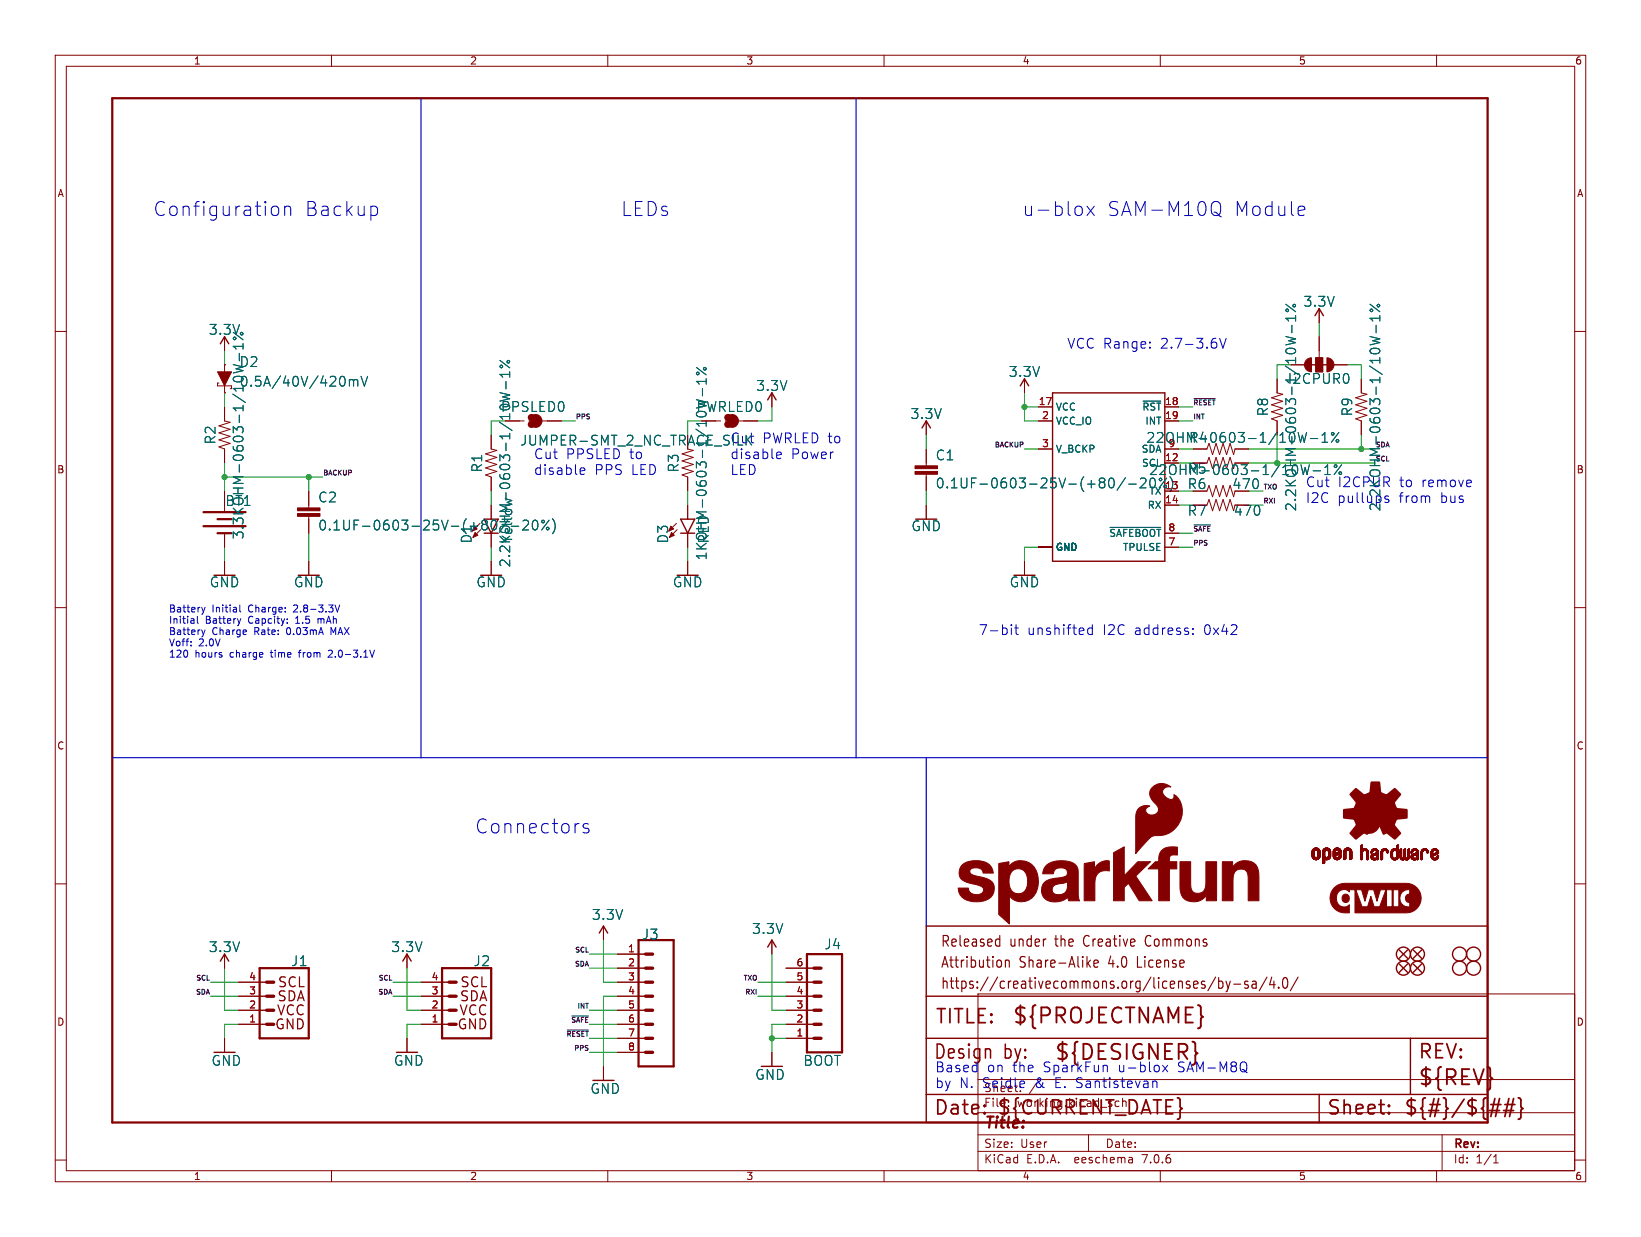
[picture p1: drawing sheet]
<svg xmlns="http://www.w3.org/2000/svg" width="297mm" height="224mm" viewBox="0 0 297 224" stroke-linecap="round" stroke-linejoin="round" font-family="sans-serif">
<defs><g id="words">
<g font-size="3.8" fill="#840000">
<text x="183.1" y="185.7">${PROJECTNAME}</text>
<text x="256.5" y="196.9">${REV}</text>
</g>
<text font-size="3.8" fill="#0000c2" x="190.8" y="192.3">${DESIGNER}</text>
<g font-size="3.5" fill="#0000c2">
<text x="27.7" y="39.3">Configuration</text>
<text x="55.1" y="39.3">Backup</text>
<text x="112.4" y="39.3">LEDs</text>
<text x="185" y="39.3">u-blox</text>
<text x="200.3" y="39.3">SAM-M10Q</text>
<text x="223.3" y="39.3">Module</text>
<text x="86" y="151.1">Connectors</text>
</g>
<g font-size="3.5" fill="#840000">
<text x="169.2" y="185.7">TITLE:</text>
<text x="168.9" y="192.1">Design</text>
<text x="181.6" y="192.1">by:</text>
<text x="256.5" y="192.1">REV:</text>
<text x="168.9" y="202.2">Date:</text>
<text x="180.3" y="202.2">${CURRENT_DATE}</text>
<text x="240" y="202.2">Sheet:</text>
<text x="254" y="202.2">${#}/${##}</text>
</g>
<text font-size="2.8" fill="#840000" x="178" y="204.8">Title:</text>
<g font-size="2.7" fill="#840000">
<text x="170.2" y="171.7">Released</text>
<text x="182.7" y="171.7">under</text>
<text x="191.1" y="171.7">the</text>
<text x="196.5" y="171.7">Creative</text>
<text x="208" y="171.7">Commons</text>
<text x="170.2" y="175.5">Attribution</text>
<text x="170.2" y="179.3">https://creativecommons.org/licenses/by-sa/4.0/</text>
<text x="184.5" y="175.5">Share-Alike</text>
<text x="200.8" y="175.5">4.0</text>
<text x="206.2" y="175.5">License</text>
</g>
<g font-size="2.5" fill="#006464">
<text x="235.8" y="55.7">3.3V</text>
<text x="37.7" y="60.8">3.3V</text>
<text x="43.3" y="66.7">D2</text>
<text x="43.3" y="70.2">0.5A/40V/420mV</text>
<text x="136.8" y="71">3.3V</text>
<text x="182.5" y="68.4">3.3V</text>
<text x="233" y="69.7">I2CPUR0</text>
<text x="90.6" y="74.8">PPSLED0</text>
<text x="126" y="74.8">PWRLED0</text>
<text x="164.7" y="76">3.3V</text>
<text x="229.7" y="75.4" transform="rotate(-90 229.7 75.4)">R8</text>
<text x="245" y="75.4" transform="rotate(-90 245 75.4)">R9</text>
<text x="39.2" y="80.5" transform="rotate(-90 39.2 80.5)">R2</text>
<text x="94.1" y="80.9">JUMPER-SMT_2_NC_TRACE_SILK</text>
<text x="96.5" y="83.2">Cut</text>
<text x="102.4" y="83.2">PPSLED</text>
<text x="113.9" y="83.2">to</text>
<text x="132.1" y="80.4">Cut</text>
<text x="169.3" y="83.5">C1</text>
<text x="207.4" y="80.4">22OHM-0603-1/10W-1%</text>
<text x="215.1" y="80.4">R4</text>
<text x="87.5" y="85.6" transform="rotate(-90 87.5 85.6)">R1</text>
<text x="123" y="85.6" transform="rotate(-90 123 85.6)">R3</text>
<text x="169.3" y="88.6">0.1UF-0603-25V-(+80/-20%)</text>
<text x="214.9" y="86">R5</text>
<text x="236.2" y="88.3">Cut</text>
<text x="242.1" y="88.3">I2CPUR</text>
<text x="40.7" y="91.8">BT1</text>
<text x="57.5" y="91.2">C2</text>
<text x="234.8" y="92.6" transform="rotate(-90 234.8 92.6)">2.2KOHM-0603-1/10W-1%</text>
<text x="242" y="91.2">pullups</text>
<text x="250" y="92.6" transform="rotate(-90 250 92.6)">2.2KOHM-0603-1/10W-1%</text>
<text x="44.3" y="97.7" transform="rotate(-90 44.3 97.7)">3.3KOHM-0603-1/10W-1%</text>
<text x="57.5" y="96.2">0.1UF-0603-25V-(+80/-20%)</text>
<text x="85.6" y="98.4" transform="rotate(-90 85.6 98.4)">D1</text>
<text x="92.9" y="98.4" transform="rotate(-90 92.9 98.4)">Yellow</text>
<text x="121.1" y="98.4" transform="rotate(-90 121.1 98.4)">D3</text>
<text x="128.1" y="101.5" transform="rotate(-90 128.1 101.5)">1KOHM-0603-1/10W-1%</text>
<text x="128.5" y="98.4" transform="rotate(-90 128.5 98.4)">RED</text>
<text x="164.9" y="96.4">GND</text>
<text x="37.9" y="106.5">GND</text>
<text x="53.1" y="106.5">GND</text>
<text x="86.1" y="106.5">GND</text>
<text x="92.6" y="102.8" transform="rotate(-90 92.6 102.8)">2.2KOHM-0603-1/10W-1%</text>
<text x="121.7" y="106.5">GND</text>
<text x="182.7" y="106.5">GND</text>
<text x="107" y="166.7">3.3V</text>
<text x="37.7" y="172.6">3.3V</text>
<text x="70.7" y="172.6">3.3V</text>
<text x="116.1" y="170.3">J3</text>
<text x="136" y="169.3">3.3V</text>
<text x="149.1" y="172.1">J4</text>
<text x="52.6" y="175.1">J1</text>
<text x="85.6" y="175.1">J2</text>
<text x="38.2" y="193.1">GND</text>
<text x="71.2" y="193.1">GND</text>
<text x="136.6" y="195.7">GND</text>
<text x="145.3" y="193.1">BOOT</text>
<text x="106.8" y="198.2">GND</text>
</g>
<g font-size="2.5" fill="#0000c2">
<text x="193" y="63.3">VCC Range:</text>
<text x="210" y="63.3">2.7-3.6V</text>
<text x="132.1" y="83.2">disable</text>
<text x="137.9" y="80.4">PWRLED to</text>
<text x="143.1" y="83.2">Power</text>
<text x="96.5" y="86.1">disable</text>
<text x="107.5" y="86.1">PPS</text>
<text x="114.2" y="86.1">LED</text>
<text x="132.1" y="86.1">LED</text>
<text x="253.3" y="88.3">to</text>
<text x="257.4" y="88.3">remove</text>
<text x="236.2" y="91.2">I2C</text>
<text x="253.2" y="91.2">from</text>
<text x="260.7" y="91.2">bus</text>
<text x="177.1" y="115.2">7-bit</text>
<text x="185.9" y="115.2">unshifted</text>
<text x="199.6" y="115.2">I2C</text>
<text x="205.4" y="115.2">address:</text>
<text x="218" y="115.2">0x42</text>
<text x="169.2" y="194.2">Based</text>
<text x="169.2" y="197.1">by</text>
<text x="173.6" y="197.1">N.</text>
<text x="177.7" y="197.1">Seidle</text>
<text x="178.6" y="194.2">on</text>
<text x="183.3" y="194.2">the</text>
<text x="187.3" y="197.1">&amp;</text>
<text x="188.9" y="194.2">SparkFun</text>
<text x="191" y="197.1">E. Santistevan</text>
<text x="202.5" y="194.2">u-blox</text>
<text x="213.4" y="194.2">SAM-M8Q</text>
</g>
<g font-size="2.5" fill="#840000">
<text x="207.9" y="86.2">22OHM-0603-1/10W-1%</text>
<text x="214.9" y="88.7">R6</text>
<text x="223" y="88.7">470</text>
<text x="214.9" y="93.6">R7</text>
<text x="223.2" y="93.6">470</text>
<text x="50.2" y="179">SCL</text>
<text x="83.2" y="179">SCL</text>
<text x="50" y="184.1">VCC</text>
<text x="50.1" y="181.6">SDA</text>
<text x="83" y="184.1">VCC</text>
<text x="83.1" y="181.6">SDA</text>
<text x="49.6" y="186.6">GND</text>
<text x="82.7" y="186.6">GND</text>
</g>
<g font-size="2.1" fill="#0000c2">
<text x="178" y="197.9">Sheet:</text>
<text x="186.2" y="197.9">/</text>
</g>
<g font-size="2.1" fill="#840000">
<text x="178" y="200.6">File:</text>
<text x="184.1" y="200.6">working.kicad_sch</text>
<text x="178" y="208">Size:</text>
<text x="184.7" y="208">User</text>
<text x="200" y="208">Date:</text>
<text x="263" y="208.2">Rev:</text>
<text x="178" y="210.8">KiCad</text>
<text x="185.7" y="210.8">E.D.A.</text>
<text x="194.6" y="210.8">eeschema</text>
<text x="207" y="210.8">7.0.6</text>
<text x="263" y="210.8">Id:</text>
<text x="267.1" y="210.8">1/1</text>
</g>
<g font-size="1.8" fill="#840000">
<text x="35" y="11.9">1</text>
<text x="85" y="11.9">2</text>
<text x="135" y="11.9">3</text>
<text x="185" y="11.9">4</text>
<text x="235" y="11.9">5</text>
<text x="285" y="11.9">6</text>
<text x="10.3" y="35.9">A</text>
<text x="285.3" y="35.9">A</text>
<text x="10.3" y="85.9">B</text>
<text x="285.3" y="85.9">B</text>
<text x="10.3" y="135.9">C</text>
<text x="285.3" y="135.9">C</text>
<text x="10.3" y="185.9">D</text>
<text x="285.3" y="185.9">D</text>
<text x="35" y="213.8">1</text>
<text x="85" y="213.8">2</text>
<text x="135" y="213.8">3</text>
<text x="185" y="213.8">4</text>
<text x="235" y="213.8">5</text>
<text x="285" y="213.8">6</text>
</g>
<g font-size="1.8" fill="#a90000">
<text x="187.9" y="73.4">17</text>
<text x="188.5" y="75.9">2</text>
<text x="210.8" y="73.4">18</text>
<text x="210.8" y="75.9">19</text>
<text x="188.5" y="81">3</text>
<text x="210.8" y="88.6">13</text>
<text x="210.8" y="91.2">14</text>
<text x="211.4" y="98.8">7</text>
<text x="211.4" y="96.3">8</text>
<text x="113.6" y="172.5">1</text>
<text x="45" y="177.5">4</text>
<text x="78" y="177.5">4</text>
<text x="113.6" y="175">2</text>
<text x="113.6" y="177.5">3</text>
<text x="144.1" y="177.5">5</text>
<text x="144.1" y="175">6</text>
<text x="45" y="185.2">1</text>
<text x="45" y="182.6">2</text>
<text x="45" y="180.1">3</text>
<text x="78" y="185.2">1</text>
<text x="78" y="182.6">2</text>
<text x="78" y="180.1">3</text>
<text x="113.6" y="180.1">4</text>
<text x="113.6" y="182.6">5</text>
<text x="113.6" y="185.2">6</text>
<text x="144.1" y="185.2">2</text>
<text x="144.1" y="182.6">3</text>
<text x="144.1" y="180.1">4</text>
<text x="113.6" y="187.7">7</text>
<text x="113.6" y="190.2">8</text>
<text x="144.1" y="187.7">1</text>
</g>
<g font-size="1.8" fill="#006464">
<text x="191" y="74.5">VCC</text>
<text x="191" y="77.1">VCC_IO</text>
<text x="206.7" y="74.5">~{RST}</text>
<text x="207.2" y="77.1">INT</text>
<text x="191" y="82.1">V_BCKP</text>
<text x="206.5" y="82.1">SDA</text>
<text x="210.8" y="83.6">12</text>
<text x="211.4" y="81">9</text>
<text x="206.6" y="84.7">SCL</text>
<text x="207.9" y="89.8">TX</text>
<text x="207.6" y="92.3">RX</text>
<text x="191" y="99.9">GND</text>
<text x="200.7" y="97.4">~{SAFEBOOT}</text>
<text x="203.2" y="99.9">TPULSE</text>
</g>
<g font-size="1.8" fill="#0000c2">
<text x="30.5" y="111">Battery</text>
<text x="30.5" y="113">Initial</text>
<text x="37.2" y="113">Battery</text>
<text x="38.4" y="111">Initial</text>
<text x="45" y="111">Charge:</text>
<text x="45" y="113">Capcity:</text>
<text x="53.4" y="111">2.8-3.3V</text>
<text x="53.8" y="113">1.5</text>
<text x="58" y="113">mAh</text>
<text x="30.5" y="115">Battery</text>
<text x="30.5" y="117.1">Voff:</text>
<text x="30.5" y="119.1">120</text>
<text x="35.3" y="119.1">hours</text>
<text x="35.9" y="117.1">2.0V</text>
<text x="38.4" y="115">Charge</text>
<text x="41.7" y="119.1">charge</text>
<text x="46.1" y="115">Rate:</text>
<text x="49.3" y="119.1">time</text>
<text x="52.1" y="115">0.03mA</text>
<text x="54.6" y="119.1">from</text>
<text x="60.1" y="119.1">2.0-3.1V</text>
<text x="60.3" y="115">MAX</text>
</g>
<g font-size="1.2" fill="#0f0f0f">
<text x="104.1" y="76">PPS</text>
<text x="215.9" y="76">INT</text>
<text x="215.9" y="73.4">~{RESET}</text>
<text x="179.9" y="81">BACKUP</text>
<text x="248.9" y="83.6">SCL</text>
<text x="248.9" y="81">SDA</text>
<text x="58.4" y="86.1">BACKUP</text>
<text x="228.6" y="88.7">TXO</text>
<text x="228.6" y="91.2">RXI</text>
<text x="215.9" y="96.3">~{SAFE}</text>
<text x="215.9" y="98.8">PPS</text>
<text x="103.9" y="172.5">SCL</text>
<text x="35.4" y="177.6">SCL</text>
<text x="68.4" y="177.6">SCL</text>
<text x="103.9" y="175">SDA</text>
<text x="134.4" y="177.6">TXO</text>
<text x="35.3" y="180.1">SDA</text>
<text x="68.3" y="180.1">SDA</text>
<text x="103.2" y="185.2">~{SAFE}</text>
<text x="104.4" y="182.6">INT</text>
<text x="134.7" y="180.1">RXI</text>
<text x="102.4" y="187.7">~{RESET}</text>
<text x="103.8" y="190.3">PPS</text>
</g>
</g></defs>
<g fill="none" stroke="#840000" stroke-width=".18">
<path d="M10 10h277v203.9h-277zM12 12h273v199.9h-273zM60 10v2M110 10v2M160 10v2M210 10v2M260 10v2M10 60h2M238.8 55.9v2.5M285 60h2M39.6 69.3h-.2v.6h2.5M40.6 66h.1"/>
<path d="M40.6 71.1h.1M40.6 61v2.5M40.6 66v1.3M40.6 69.9v1.2M40.6 73.7v2.5l1.1 .3-2.1 .6 2.1 .6-2.1 .7 2.1 .6-2.1 .6 2.1 .7-2.1 .6 1 .4v2.5M88.9 78.7v2.6l1 .2-2 .7 2 .6-2 .6 2 .7-2 .6 2 .6-2 .7 1 .4v2.5M91.4 76.2h3.5M98.2 76.2h3.4M127 76.2h3.4M133.7 76.2h3.5M139.7 71.1v2.6M167.6 76.2v2.5"/>
<path d="M185.4 68.6v2.5M188 73.7h2.5M188 76.2h2.5M210.8 73.7h2.6M210.8 76.2h2.6M231.1 68.6v2.5l1.1 .3-2.1 .6 2.1 .6-2.1 .7 2.1 .6-2.1 .6 2.1 .7-2.1 .6 1 .4v2.5M233.7 66h2.5M238.1 67.3v-2.5h1.3v2.5M238.8 61v3.8M241.3 66h2.5M246.4 68.6v2.5l1 .3-2 .6 2 .6-2 .7 2 .6-2 .6 2 .7-2 .6 1 .4v2.5M40.6 88.9v2.5"/>
<path d="M40.6 96.5v2.6M55.9 88.9v3M55.9 93.5v3M88.9 91.4v2.6M88.9 96.5v2.6M122.4 94.7l-1.4 1.4M122.6 95.9l-1.4 1.4M124.5 91.4v2.6M124.5 96.5v2.6M125.5 81.5l-2.1 .7 2.1 .6-2.1 .6 2.1 .7-2.1 .6 2.1 .6-2.1 .7 1.1 .4v2.5M167.6 81.3v3M167.6 85.9v3"/>
<path d="M167.6 91.4v2.6M188 99.1h2.5M188 81.3h2.5M210.8 99.1h2.6M210.8 88.9h2.6M210.8 91.4h2.6M210.8 81.3h2.6M210.8 96.5h2.6M215.9 81.3h2.5l.4-1 .7 2 .6-2 .6 2 .7-2 .6 2 .6-2 .7 2 .2-1h2.6M218.4 91.4l.4-1 .7 2.1 .6-2.1 .6 2.1 .7-2.1 .6 2.1 .6-2.1 .7 2.1M218.4 83.8l.4-1 .7 2 .6-2 .6 2 .7-2 .6 2 .6-2 .7 2M218.4 88.9l.4-1 .7 2 .6-2 .6 2 .7-2 .6 2 .6-2 .7 2 .2-1"/>
<path d="M10 110h2M40.6 101.6v2.5M55.9 101.6v2.5M88.9 101.6v2.5M124.5 101.6v2.5M185.4 101.6v2.5M285 110h2M10 160h2M285 160h2M40.6 172.7v2.6M43.2 177.8h5.1M73.7 172.7v2.6"/>
<path d="M76.2 177.8h5.1M109.2 167.6v2.6M111.8 172.7h5M111.8 175.3h5M111.8 177.8h5M139.7 170.2v2.5M142.2 175.3h5.1M142.2 177.8h5.1M177 179.9h108v32h-108zM40.6 188v2.5M43.2 180.3h5.1M43.2 182.9h5.1"/>
<path d="M43.2 185.4h5.1M73.7 188v2.5M76.2 180.3h5.1M76.2 182.9h5.1M76.2 185.4h5.1M109.2 193v2.6M111.8 180.3h5M111.8 182.9h5M111.8 185.4h5M111.8 188h5M111.8 190.5h5M139.7 190.5v2.5"/>
<path d="M142.2 180.3h5.1M142.2 182.9h5.1M142.2 185.4h5.1M142.2 188h5.1M177 195.4h108M187.6 196l-1.3 2M10 210h2M60 211.9v2M110 211.9v2M160 211.9v2M177 208.4h108M177 205.4h108"/>
<path d="M177 201.4h108M197 205.4v3M204.9 209.6l.1 .9M205 210.4l-.2 .1M205 209.9h-.2M210 211.9v2M260 211.9v2M261 205.4v6.5M270.3 210.5h.9M270.3 209.4l.4-.4v1.5M285 210h2"/>
</g>
<g fill="none" stroke="#006464" stroke-width=".18">
<path d="M232.7 55.1l1.8 1.3M233.8 58.9v1.3M234.5 57.6h-1.8l.5 .5M234.5 57.1v1M248 55.1l1.7 1.3M249.1 58.9v1.3M249.7 57.1v1M249.7 57.6h-1.7l.5 .5M42.2 66l1.8 .4M42.2 60.2l1.8 1.3M43.3 64v1.3M43.6 60.2h.1l.3 .2-.3 .3-.1-.1"/>
<path d="M44 67.1l-1.8 .4M44 62.2v1M44 62.7h-1.8l.5 .5M63.2 68.7v1.2M63.2 68.9a.44 .44 0 0 1 .8 .1M64 69l.2-.3 .5 .1 .1 1.1M64 69v.9M65.3 68.1l.6 1.8 .6-1.8M90.5 71.1l1.8 .4-1.3 .3 1.3 .4M90.5 65.2l1.8 1.4M91.6 69v1.4M92.3 67.3v1"/>
<path d="M92.3 67.8h-1.8l.5 .5M126 66.5l1.8 1.4M127.1 70.3v1.4M127.8 68.5v1.1M127.8 69h-1.8l.5 .6M206.9 72.6h3.2M232.7 60.9l1.8 .4-1.3 .4 1.3 .3-1.8 .4M236.5 78.3l-.4 1.8-.4-1.3-.3 1.3M237.2 79.4h1.3M239.3 78.8l.5-.5v1.8M242.3 78.3l-1.3 1.8M248 60.9l1.7 .4-1.2 .4 1.2 .3-1.7 .4"/>
<path d="M89.6 94.2l.3 .6M89.9 95.3l-.3 .6M92.5 95.3h1.4M94.6 94.3l.3-.1h.6a.48 .48 0 0 1 .1 .7l-1 1h1.1M96.5 94.3l.4-.1a1.11 1.11 0 0 1 0 1.7h-.1a1.08 1.08 0 0 1-.3-1.6zM99.4 94.2l-1.4 1.7M100 93.9a2.04 2.04 0 0 1 0 2.7M200.9 95.5h9.2M201.4 86.6l.1 .1a1.38 1.38 0 0 1-.1 1.5M203.7 86.5l-1.5 2.2M204.3 87.6h1.3M207.2 86.6l-.5-.1-.3 .2"/>
<path d="M207.4 87l-.1 .3-1 1h1.1M208.2 86.9v1.1M209 86.9v1.1M211.1 86.5l-1.3 1.8M237 84.1l-.4 1.8-.4-1.3-.3 1.3M237.7 85.2h1.3M239.3 80.1h1M239.8 84.6l.5-.5v1.8M242.3 85.7l.3-.3 .2 .3M242.8 84.1l-1.3 1.8"/>
<circle cx="233" cy="56.2" r=".25"/>
<circle cx="234.2" cy="55.3" r=".25"/>
<circle cx="248.2" cy="56.2" r=".25"/>
<circle cx="249.5" cy="55.3" r=".25"/>
<circle cx="90.7" cy="66.3" r=".25"/>
<circle cx="92" cy="65.5" r=".25"/>
<circle cx="126.3" cy="67.6" r=".25"/>
<circle cx="127.6" cy="66.8" r=".25"/>
<circle cx="241.2" cy="78.5" r=".25"/>
<circle cx="242.1" cy="79.8" r=".25"/>
<circle cx="98.3" cy="94.4" r=".25"/>
<circle cx="99.1" cy="95.7" r=".25"/>
<circle cx="241.7" cy="84.4" r=".25"/>
</g>
<g fill="#840000" stroke="#840000" stroke-width=".18">
<path d="M165.6 85.3h4.1v.6h-4.1z"/>
<path d="M165.6 84.3h4.1v.5h-4.1z"/>
<path d="M39.4 67.3h2.5l-1.3 2.6z"/>
<path d="M121.5 96.4l.5 .5-.8 .4z"/>
<path d="M236.5 65.1l.3-.2 .6-.1v2.5a1.27 1.27 0 0 1-1.2-.8 1.27 1.27 0 0 1 .3-1.4z"/>
<path d="M238.1 64.8h1.3v2.5h-1.3z"/>
<path d="M240.2 64.8a1.27 1.27 0 0 1 1.2 1.2h-1.2z"/>
<path d="M240.2 66h1.2a1.27 1.27 0 0 1-1.2 1.3z"/>
<path d="M243.1 162.1a.7 .7 0 0 1 .9 0 .7 .7 0 0 1 0 1 .7 .7 0 0 1-.9 .1 .92 .92 0 0 1 0-1.1z"/>
<path d="M241.5 160.7l.8-.6 1.1-.2h11.1a2.67 2.67 0 0 1 2.7 2.7 2.67 2.67 0 0 1-2.7 2.7h-9.3v-4.2h.2l1.1 3h1l.6-1.8 .6 1.8h1l1.1-3h.1v3h2.2l.7-.4a1.58 1.58 0 0 0 1.2 .5l.1-.1v-.8a.73 .73 0 0 1-.7-.7 .73 .73 0 0 1 .7-.7v-.9h-.1a1.59 1.59 0 0 0-1.5 1 1.59 1.59 0 0 0 .3 1.7l-.6 .4v-3h-1v3h-.2l-.1-3h-2.1l-.6 2-.6-2h-1l-.6 2-.6-2h-2.2v.4a1.41 1.41 0 0 0-1.7-.2 1.41 1.41 0 0 0-.6 1.7 1.35 1.35 0 0 0 .9 1.1 1.35 1.35 0 0 0 1.4-.3v1.5h-.8a2.67 2.67 0 0 1-2.5-1.7 2.67 2.67 0 0 1 .6-2.9z"/>
<path d="M237.5 154.9l.3 .1z"/>
<path d="M237.5 154.9h.3z"/>
<path d="M237.5 154.8l.3 .1z"/>
<path d="M237.5 154.8h.3z"/>
<path d="M237.5 154.7l.3 .1z"/>
<path d="M237.5 154.7h.3z"/>
<path d="M237.5 154.6l.3 .1z"/>
<path d="M237.5 154.6h.3z"/>
<path d="M237.5 154.5l.3 .1z"/>
<path d="M237.5 154.5h.3z"/>
<path d="M237.5 154.4l.3 .1z"/>
<path d="M237.5 154.4h.3z"/>
<path d="M237.5 154.3l.3 .1z"/>
<path d="M237.5 154.3h.3z"/>
<path d="M237.5 154.2l.3 .1z"/>
<path d="M237.5 154.2h.3z"/>
<path d="M237.5 155h.4z"/>
<path d="M237.5 154.2h.4z"/>
<path d="M237.5 154.1l.4 .1z"/>
<path d="M237.5 154.1h.4z"/>
<path d="M237.5 155.1h.4z"/>
<path d="M237.5 155l.4 .1z"/>
<path d="M237.5 154l.4 .1z"/>
<path d="M237.5 154h.4z"/>
<path d="M237.5 155.2h.5z"/>
<path d="M237.5 155.1l.5 .1z"/>
<path d="M237.5 155.1h.5z"/>
<path d="M237.5 154h.5z"/>
<path d="M237.5 155.2h.6z"/>
<path d="M237.5 153.9l.5 .1z"/>
<path d="M237.5 153.9h.5z"/>
<path d="M237.5 153.9h.6z"/>
<path d="M237.5 155.3h1.3z"/>
<path d="M237.5 155.2l.6 .1z"/>
<path d="M237.5 153.9h1.3z"/>
<path d="M237.6 155.3h1.2z"/>
<path d="M237.6 153.9h1.2z"/>
<path d="M237.6 153.8l1.2 .1z"/>
<path d="M237.6 153.8h1.2z"/>
<path d="M237.6 155.3l1.2 .1z"/>
<path d="M237.6 155.4h1.2z"/>
<path d="M237.6 155.4h1.1z"/>
<path d="M237.6 153.7l1.1 .1z"/>
<path d="M237.7 155.4h1z"/>
<path d="M237.7 153.7h1z"/>
<path d="M237.7 155.4l1 .1z"/>
<path d="M237.7 155.5h1z"/>
<path d="M237.8 155.5h.8z"/>
<path d="M237.8 153.6l.8 .1z"/>
<path d="M237.8 153.6h.8z"/>
<path d="M237.8 155.5l.8 .1z"/>
<path d="M237.8 153.6h.7z"/>
<path d="M237.9 155.6h.6z"/>
<path d="M237.9 153.6h.6z"/>
<path d="M237.9 155.6h.5z"/>
<path d="M237.9 153.5l.5 .1z"/>
<path d="M238 153.5h.4z"/>
<path d="M238 155.6h.4z"/>
<path d="M238 153.5h.3z"/>
<path d="M238.1 155.6h.2z"/>
<path d="M238.1 153.5h.2z"/>
<path d="M238.2 153.9h.6z"/>
<path d="M238.3 155.2l.5 .1z"/>
<path d="M238.3 153.9h.5z"/>
<path d="M238.3 155.2h.5z"/>
<path d="M238.3 155.2h.6z"/>
<path d="M238.3 153.9h.6z"/>
<path d="M238.4 153.9l.5 .1z"/>
<path d="M238.4 155.2h.5z"/>
<path d="M238.4 154h.5z"/>
<path d="M238.4 155.1l.5 .1z"/>
<path d="M238.4 155.1h.5z"/>
<path d="M238.5 154h.4z"/>
<path d="M238.5 155.1h.4z"/>
<path d="M238.5 154l.4 .1z"/>
<path d="M238.5 154.1h.4z"/>
<path d="M238.5 155l.4 .1z"/>
<path d="M238.5 155h.4z"/>
<path d="M238.5 154.1l.4 .1z"/>
<path d="M238.5 154.9l.4 .1z"/>
<path d="M238.5 154.9h.4z"/>
<path d="M238.5 154.8l.4 .1z"/>
<path d="M238.5 154.8h.4z"/>
<path d="M238.5 154.7l.4 .1z"/>
<path d="M238.5 154.7h.4z"/>
<path d="M238.5 154.6l.4 .1z"/>
<path d="M238.5 154.6h.4z"/>
<path d="M238.5 154.5l.4 .1z"/>
<path d="M238.5 154.5h.4z"/>
<path d="M238.5 154.4l.4 .1z"/>
<path d="M238.5 154.4h.4z"/>
<path d="M238.5 154.3l.4 .1z"/>
<path d="M238.5 154.3h.4z"/>
<path d="M238.5 154.2l.4 .1z"/>
<path d="M238.5 154.2h.4z"/>
<path d="M239.4 156.3h.2z"/>
<path d="M239.4 156.2l.3 .1z"/>
<path d="M239.4 156.2h.3z"/>
<path d="M239.4 156.2h.4z"/>
<path d="M239.4 156.1l.4 .1z"/>
<path d="M239.4 156.1h.4z"/>
<path d="M239.4 156l.4 .1z"/>
<path d="M239.4 156h.4z"/>
<path d="M239.4 155.9l.4 .1z"/>
<path d="M239.4 155.9h.4z"/>
<path d="M239.4 155.8l.4 .1z"/>
<path d="M239.4 155.8h.4z"/>
<path d="M239.4 155.7l.4 .1z"/>
<path d="M239.4 155.7h.4z"/>
<path d="M239.4 155.6l.4 .1z"/>
<path d="M239.4 155.6h.4z"/>
<path d="M239.4 155.6h1z"/>
<path d="M239.4 155.5l1.1 .1z"/>
<path d="M239.4 155.5h1.1z"/>
<path d="M239.4 155.5h1.2z"/>
<path d="M239.4 155.4l1.2 .1z"/>
<path d="M239.4 155.4h1.2z"/>
<path d="M239.4 155.4h1.3z"/>
<path d="M239.4 155.3l1.3 .1z"/>
<path d="M239.4 155.3h1.3z"/>
<path d="M239.4 155.3h1.4z"/>
<path d="M239.4 155.2l.6 .1z"/>
<path d="M239.4 155.2h.6z"/>
<path d="M239.4 155.2h.5z"/>
<path d="M239.4 155.1l.5 .1z"/>
<path d="M239.4 155.1h.5z"/>
<path d="M239.4 155.1h.4z"/>
<path d="M239.4 155l.4 .1z"/>
<path d="M239.4 155h.4z"/>
<path d="M239.4 154.9l.4 .1z"/>
<path d="M239.4 154.9h.4z"/>
<path d="M239.4 154.8l.4 .1z"/>
<path d="M239.4 154.8h.4z"/>
<path d="M239.4 154.7l.4 .1z"/>
<path d="M239.4 154.7h.4z"/>
<path d="M239.4 154.6l.4 .1z"/>
<path d="M239.4 154.6h.4z"/>
<path d="M239.4 154.5l.4 .1z"/>
<path d="M239.4 154.5h.4z"/>
<path d="M239.4 154.4l.4 .1z"/>
<path d="M239.4 154.4h.4z"/>
<path d="M239.4 154.3l.4 .1z"/>
<path d="M239.4 154.3h.4z"/>
<path d="M239.4 154.2l.4 .1z"/>
<path d="M239.4 154.2h.4z"/>
<path d="M239.4 154.1l.4 .1z"/>
<path d="M239.4 154.1h.4z"/>
<path d="M239.4 156.3h.1z"/>
<path d="M239.4 154l.4 .1z"/>
<path d="M239.4 154h.4z"/>
<path d="M239.4 154h.5z"/>
<path d="M239.4 153.9l.5 .1z"/>
<path d="M239.4 153.9h.5z"/>
<path d="M239.4 153.9h.6z"/>
<path d="M239.5 153.9h.5z"/>
<path d="M239.5 153.9h1.3z"/>
<path d="M239.5 153.9h1.2z"/>
<path d="M239.5 153.8l1.2 .1z"/>
<path d="M239.5 153.8h1.2z"/>
<path d="M239.5 153.7l1.1 .1z"/>
<path d="M239.6 153.7h1z"/>
<path d="M239.7 153.7h.9z"/>
<path d="M239.7 153.6l.8 .1z"/>
<path d="M239.7 153.6h.8z"/>
<path d="M239.8 153.6h.6z"/>
<path d="M239.8 155.6h.6z"/>
<path d="M239.9 153.5l.5 .1z"/>
<path d="M239.9 155.6h.4z"/>
<path d="M239.9 153.5h.4z"/>
<path d="M240 155.6h.2z"/>
<path d="M240 153.5h.2z"/>
<path d="M240.2 153.9h.6z"/>
<path d="M240.2 155.2l.6 .1z"/>
<path d="M240.2 155.2h.6z"/>
<path d="M240.3 155.2h.5z"/>
<path d="M240.3 153.9h.5z"/>
<path d="M240.3 153.9l.5 .1z"/>
<path d="M240.3 154h.5z"/>
<path d="M240.3 155.1l.5 .1z"/>
<path d="M240.4 155.1h.4z"/>
<path d="M240.4 154h.4z"/>
<path d="M240.4 154l.4 .1z"/>
<path d="M240.4 154.1h.4z"/>
<path d="M240.4 155l.4 .1z"/>
<path d="M240.4 155h.4z"/>
<path d="M240.4 154.9l.4 .1z"/>
<path d="M240.4 154.2h.4z"/>
<path d="M240.4 154.1l.4 .1z"/>
<path d="M240.5 154.9h.3z"/>
<path d="M240.5 154.8l.3 .1z"/>
<path d="M240.5 154.8h.3z"/>
<path d="M240.5 154.7l.3 .1z"/>
<path d="M240.5 154.7h.3z"/>
<path d="M240.5 154.6l.3 .1z"/>
<path d="M240.5 154.6h.3z"/>
<path d="M240.5 154.5l.3 .1z"/>
<path d="M240.5 154.5h.3z"/>
<path d="M240.5 154.4l.3 .1z"/>
<path d="M240.5 154.4h.3z"/>
<path d="M240.5 154.3l.3 .1z"/>
<path d="M240.5 154.3h.3z"/>
<path d="M240.5 154.2l.3 .1z"/>
<path d="M240.5 154.2h.3z"/>
<path d="M241.3 155l.4 .1z"/>
<path d="M241.3 155h.4z"/>
<path d="M241.3 154.9l.4 .1z"/>
<path d="M241.3 154.9h.4z"/>
<path d="M241.3 154.9h.5z"/>
<path d="M241.3 154.8l.5 .1z"/>
<path d="M241.3 154.8h.5z"/>
<path d="M241.3 154.8h.6z"/>
<path d="M241.3 154.8h.7z"/>
<path d="M241.3 154.7l.7 .1z"/>
<path d="M241.3 154.7h.8z"/>
<path d="M241.3 154.7h.9z"/>
<path d="M241.3 154.6l1 .1z"/>
<path d="M241.3 154.6h1z"/>
<path d="M241.3 154.6h1.1z"/>
<path d="M241.3 154.6h1.2z"/>
<path d="M241.3 154.5l1.2 .1z"/>
<path d="M241.3 154.5h1.3z"/>
<path d="M241.3 154.5h1.4z"/>
<path d="M241.3 154.4l.4 .1z"/>
<path d="M241.3 154.4h.4z"/>
<path d="M241.3 154.4h.3z"/>
<path d="M241.3 154.3l.3 .1z"/>
<path d="M241.3 154.3h.3z"/>
<path d="M241.3 154.3h.4z"/>
<path d="M241.3 154.2l.4 .1z"/>
<path d="M241.3 154.2h.4z"/>
<path d="M241.3 154.1l.4 .1z"/>
<path d="M241.3 154.1h.4z"/>
<path d="M241.3 155.1h.5z"/>
<path d="M241.3 155.1h.4z"/>
<path d="M241.3 154l.4 .1z"/>
<path d="M241.3 154h.4z"/>
<path d="M241.3 154h.5z"/>
<path d="M241.3 155.2h.5z"/>
<path d="M241.3 155.1l.5 .1z"/>
<path d="M241.3 155.2h.6z"/>
<path d="M241.3 153.9l.6 .1z"/>
<path d="M241.3 153.9h.6z"/>
<path d="M241.4 155.2h.5z"/>
<path d="M241.4 153.9h.5z"/>
<path d="M241.4 155.3h1.3z"/>
<path d="M241.4 155.2l.5 .1z"/>
<path d="M241.4 153.9h.6z"/>
<path d="M241.4 155.3h1.2z"/>
<path d="M241.4 153.9h1.3z"/>
<path d="M241.4 153.8l1.2 .1z"/>
<path d="M241.4 153.8h1.2z"/>
<path d="M241.4 155.3l1.2 .1z"/>
<path d="M241.4 155.4h1.2z"/>
<path d="M241.5 155.4h1.1z"/>
<path d="M241.5 153.8h1.1z"/>
<path d="M241.5 153.7l1.1 .1z"/>
<path d="M241.5 155.4h1z"/>
<path d="M241.5 153.7h1.1z"/>
<path d="M241.5 153.7h1z"/>
<path d="M241.5 155.4l1 .1z"/>
<path d="M241.5 155.5h1z"/>
<path d="M241.6 155.5h.9z"/>
<path d="M241.6 153.7h.9z"/>
<path d="M241.6 155.5h.8z"/>
<path d="M241.6 153.6l.8 .1z"/>
<path d="M241.6 153.6h.8z"/>
<path d="M241.6 155.5l.8 .1z"/>
<path d="M241.7 153.6h.7z"/>
<path d="M241.7 155.6h.7z"/>
<path d="M241.7 153.6h.6z"/>
<path d="M241.7 155.6h.6z"/>
<path d="M241.8 153.5l.5 .1z"/>
<path d="M241.8 155.6h.5z"/>
<path d="M241.8 154.4l.9 .1z"/>
<path d="M241.8 154.4h.9z"/>
<path d="M241.8 153.5h.4z"/>
<path d="M241.8 155.6h.4z"/>
<path d="M241.9 155.6h.3z"/>
<path d="M241.9 155.6h.2z"/>
<path d="M241.9 154.4h.8z"/>
<path d="M241.9 153.5h.3z"/>
<path d="M241.9 153.5h.2z"/>
<path d="M242 154.4h.7z"/>
<path d="M242 154.3l.7 .1z"/>
<path d="M242 154.3h.7z"/>
<path d="M242.1 154.3h.6z"/>
<path d="M242.1 153.9h.6z"/>
<path d="M242.1 155.2l.6 .1z"/>
<path d="M242.1 155.2h.6z"/>
<path d="M242.2 154.3h.5z"/>
<path d="M242.2 153.9h.5z"/>
<path d="M242.2 155.2h.5z"/>
<path d="M242.2 154.2l.5 .1z"/>
<path d="M242.2 153.9l.5 .1z"/>
<path d="M242.2 154h.5z"/>
<path d="M242.2 155.1l.5 .1z"/>
<path d="M242.2 154.2h.5z"/>
<path d="M242.3 155.1h.4z"/>
<path d="M242.3 154h.4z"/>
<path d="M242.3 154.2h.4z"/>
<path d="M242.3 154l.4 .1z"/>
<path d="M242.3 154.1h.4z"/>
<path d="M242.3 155l.4 .1z"/>
<path d="M242.3 155h.4z"/>
<path d="M242.3 154.1l.4 .1z"/>
<path d="M242.4 155h.3z"/>
<path d="M242.4 154.9l.3 .1z"/>
<path d="M242.4 154.9h.3z"/>
<path d="M242.4 154.8l.3 .1z"/>
<path d="M242.4 154.8h.3z"/>
<path d="M242.5 154.8h.2z"/>
<path d="M242.6 154.7l.1 .1z"/>
<path d="M242.6 154.7h.1z"/>
<path d="M243.2 155.5l.3 .1z"/>
<path d="M243.2 155.5h.3z"/>
<path d="M243.2 155.5h.4z"/>
<path d="M243.2 155.4l.4 .1z"/>
<path d="M243.2 155.4h.4z"/>
<path d="M243.2 155.3l.4 .1z"/>
<path d="M243.2 155.3h.4z"/>
<path d="M243.2 155.2l.4 .1z"/>
<path d="M243.2 155.2h.4z"/>
<path d="M243.2 155.1l.4 .1z"/>
<path d="M243.2 155.1h.4z"/>
<path d="M243.2 155l.4 .1z"/>
<path d="M243.2 155h.4z"/>
<path d="M243.2 154.9l.4 .1z"/>
<path d="M243.2 154.9h.4z"/>
<path d="M243.2 154.8l.4 .1z"/>
<path d="M243.2 154.8h.4z"/>
<path d="M243.2 154.7l.4 .1z"/>
<path d="M243.2 154.7h.4z"/>
<path d="M243.2 154.6l.4 .1z"/>
<path d="M243.2 154.6h.4z"/>
<path d="M243.2 154.5l.4 .1z"/>
<path d="M243.2 154.5h.4z"/>
<path d="M243.2 154.4l.4 .1z"/>
<path d="M243.2 154.4h.4z"/>
<path d="M243.2 154.3l.4 .1z"/>
<path d="M243.2 154.3h.4z"/>
<path d="M243.2 154.2l.4 .1z"/>
<path d="M243.2 154.2h.4z"/>
<path d="M243.2 155.6h.2z"/>
<path d="M243.2 154.1l.4 .1z"/>
<path d="M243.2 154.1h.4z"/>
<path d="M243.2 154l.5 .1z"/>
<path d="M243.2 154h.5z"/>
<path d="M243.2 153.9l.6 .1z"/>
<path d="M243.2 153.9h.6z"/>
<path d="M243.3 153.9h.5z"/>
<path d="M243.3 153.9h.6z"/>
<path d="M243.3 153.9h1.3z"/>
<path d="M243.3 153.8l1.3 .1z"/>
<path d="M243.3 153.8h1.2z"/>
<path d="M243.4 153.8h1.1z"/>
<path d="M243.4 153.7l1.1 .1z"/>
<path d="M243.4 153.7h1.1z"/>
<path d="M243.4 153.7h1z"/>
<path d="M243.5 153.7h.9z"/>
<path d="M243.5 153.6l.9 .1z"/>
<path d="M243.5 153.6h.8z"/>
<path d="M243.6 153.6h.7z"/>
<path d="M243.6 153.6h.6z"/>
<path d="M243.7 153.5l.5 .1z"/>
<path d="M243.7 153.5h.4z"/>
<path d="M243.8 153.5h.3z"/>
<path d="M243.8 153.5h.2z"/>
<path d="M244 153.9h.6z"/>
<path d="M244.1 153.9h.5z"/>
<path d="M244.1 153.9l.5 .1z"/>
<path d="M244.1 154h.5z"/>
<path d="M244.2 154h.4z"/>
<path d="M244.2 154l.4 .1z"/>
<path d="M244.2 154.1h.4z"/>
<path d="M244.2 154.1h.5z"/>
<path d="M244.3 154.1h.4z"/>
<path d="M244.3 155.5l.2 .1z"/>
<path d="M244.3 155.5h.3z"/>
<path d="M244.3 155.5h.4z"/>
<path d="M244.3 155.4l.4 .1z"/>
<path d="M244.3 155.4h.4z"/>
<path d="M244.3 155.3l.4 .1z"/>
<path d="M244.3 155.3h.4z"/>
<path d="M244.3 155.2l.4 .1z"/>
<path d="M244.3 155.2h.4z"/>
<path d="M244.3 155.1l.4 .1z"/>
<path d="M244.3 155.1h.4z"/>
<path d="M244.3 155l.4 .1z"/>
<path d="M244.3 155h.4z"/>
<path d="M244.3 154.9l.4 .1z"/>
<path d="M244.3 154.9h.4z"/>
<path d="M244.3 154.8l.4 .1z"/>
<path d="M244.3 154.8h.4z"/>
<path d="M244.3 154.7l.4 .1z"/>
<path d="M244.3 154.7h.4z"/>
<path d="M244.3 154.6l.4 .1z"/>
<path d="M244.3 154.6h.4z"/>
<path d="M244.3 154.5l.4 .1z"/>
<path d="M244.3 154.5h.4z"/>
<path d="M244.3 154.4l.4 .1z"/>
<path d="M244.3 154.4h.4z"/>
<path d="M244.3 154.3l.4 .1z"/>
<path d="M244.3 154.3h.4z"/>
<path d="M244.3 154.2l.4 .1z"/>
<path d="M244.3 154.2h.4z"/>
<path d="M244.3 154.1l.4 .1z"/>
<path d="M244.3 155.6h.2z"/>
<path d="M244.3 155.6h.1z"/>
<path d="M246.3 155.6h.2z"/>
<path d="M246.3 153.1h.3z"/>
<path d="M246.3 155.6h.1z"/>
<path d="M246.3 155.6h.3z"/>
<path d="M246.3 155.5l.3 .1z"/>
<path d="M246.3 155.5h.3z"/>
<path d="M246.3 155.4l.3 .1z"/>
<path d="M246.3 155.4h.3z"/>
<path d="M246.3 155.3l.3 .1z"/>
<path d="M246.3 155.3h.3z"/>
<path d="M246.3 155.2l.3 .1z"/>
<path d="M246.3 155.2h.3z"/>
<path d="M246.3 155.1l.3 .1z"/>
<path d="M246.3 155.1h.3z"/>
<path d="M246.3 155l.3 .1z"/>
<path d="M246.3 155h.3z"/>
<path d="M246.3 154.9l.3 .1z"/>
<path d="M246.3 154.9h.3z"/>
<path d="M246.3 154.8l.3 .1z"/>
<path d="M246.3 154.8h.3z"/>
<path d="M246.3 154.7l.3 .1z"/>
<path d="M246.3 154.7h.3z"/>
<path d="M246.3 154.6l.3 .1z"/>
<path d="M246.3 154.6h.3z"/>
<path d="M246.3 154.5l.3 .1z"/>
<path d="M246.3 154.5h.3z"/>
<path d="M246.3 154.4l.3 .1z"/>
<path d="M246.3 154.4h.3z"/>
<path d="M246.3 154.3l.3 .1z"/>
<path d="M246.3 154.3h.3z"/>
<path d="M246.3 154.2l.3 .1z"/>
<path d="M246.3 154.2h.3z"/>
<path d="M246.3 154.1l.3 .1z"/>
<path d="M246.3 154.1h.3z"/>
<path d="M246.3 154.1h.4z"/>
<path d="M246.3 154l.4 .1z"/>
<path d="M246.3 154h.4z"/>
<path d="M246.3 154h.5z"/>
<path d="M246.3 154h.6z"/>
<path d="M246.3 153.9l.6 .1z"/>
<path d="M246.3 153.9h.6z"/>
<path d="M246.3 153.9h.7z"/>
<path d="M246.3 153.9h1.2z"/>
<path d="M246.3 153.8l1.2 .1z"/>
<path d="M246.3 153.8h1.2z"/>
<path d="M246.3 153.8h1.1z"/>
<path d="M246.3 153.7l1.1 .1z"/>
<path d="M246.3 153.7h1z"/>
<path d="M246.3 153.7h.3z"/>
<path d="M246.3 153.6l.3 .1z"/>
<path d="M246.3 153.6h.3z"/>
<path d="M246.3 153.5l.3 .1z"/>
<path d="M246.3 153.5h.3z"/>
<path d="M246.3 153.4l.3 .1z"/>
<path d="M246.3 153.4h.3z"/>
<path d="M246.3 153.3l.3 .1z"/>
<path d="M246.3 153.3h.3z"/>
<path d="M246.3 153.2l.3 .1z"/>
<path d="M246.3 153.2h.3z"/>
<path d="M246.3 153.1l.3 .1z"/>
<path d="M246.4 153l.2 .1z"/>
<path d="M246.4 153h.2z"/>
<path d="M246.7 153.7h.6z"/>
<path d="M246.8 153.7h.4z"/>
<path d="M247 153.9h.6z"/>
<path d="M247.1 153.9h.5z"/>
<path d="M247.1 153.9l.5 .1z"/>
<path d="M247.1 154h.5z"/>
<path d="M247.2 154h.4z"/>
<path d="M247.3 154h.3z"/>
<path d="M247.3 154l.3 .1z"/>
<path d="M247.3 154.1h.3z"/>
<path d="M247.3 154.1l.4 .1z"/>
<path d="M247.4 154.2h.3z"/>
<path d="M247.4 154.3h.3z"/>
<path d="M247.4 154.2l.3 .1z"/>
<path d="M247.4 155.6h.1z"/>
<path d="M247.4 155.6h.2z"/>
<path d="M247.4 155.5l.2 .1z"/>
<path d="M247.4 155.5h.3z"/>
<path d="M247.4 155.4l.3 .1z"/>
<path d="M247.4 155.4h.3z"/>
<path d="M247.4 155.3l.3 .1z"/>
<path d="M247.4 155.3h.3z"/>
<path d="M247.4 155.2l.3 .1z"/>
<path d="M247.4 155.2h.3z"/>
<path d="M247.4 155.1l.3 .1z"/>
<path d="M247.4 155.1h.3z"/>
<path d="M247.4 155l.3 .1z"/>
<path d="M247.4 155h.3z"/>
<path d="M247.4 154.9l.3 .1z"/>
<path d="M247.4 154.9h.3z"/>
<path d="M247.4 154.8l.3 .1z"/>
<path d="M247.4 154.8h.3z"/>
<path d="M247.4 154.7l.3 .1z"/>
<path d="M247.4 154.7h.3z"/>
<path d="M247.4 154.6l.3 .1z"/>
<path d="M247.4 154.6h.3z"/>
<path d="M247.4 154.5l.3 .1z"/>
<path d="M247.4 154.5h.3z"/>
<path d="M247.4 154.4l.3 .1z"/>
<path d="M247.4 154.4h.3z"/>
<path d="M247.4 154.3l.3 .1z"/>
<path d="M248.1 155.2h.3z"/>
<path d="M248.1 155.1l.3 .1z"/>
<path d="M248.1 155.1h.3z"/>
<path d="M248.1 155l.3 .1z"/>
<path d="M248.1 155h.3z"/>
<path d="M248.1 154.4h.2z"/>
<path d="M248.1 154.4h.3z"/>
<path d="M248.1 154.3l.3 .1z"/>
<path d="M248.1 154.3h.3z"/>
<path d="M248.1 155.3h.4z"/>
<path d="M248.1 155.2l.4 .1z"/>
<path d="M248.1 155.2h.4z"/>
<path d="M248.1 155h.4z"/>
<path d="M248.1 154.2l.3 .1z"/>
<path d="M248.1 154.2h.3z"/>
<path d="M248.2 155.3h.3z"/>
<path d="M248.2 155h.3z"/>
<path d="M248.2 154.9l.3 .1z"/>
<path d="M248.2 154.9h.3z"/>
<path d="M248.2 154.2h.2z"/>
<path d="M248.2 154.2h.3z"/>
<path d="M248.2 154.1l.3 .1z"/>
<path d="M248.2 154.1h.3z"/>
<path d="M248.2 155.4h.4z"/>
<path d="M248.2 155.3l.4 .1z"/>
<path d="M248.2 154.9h.4z"/>
<path d="M248.2 154.9h.5z"/>
<path d="M248.2 155.4h.8z"/>
<path d="M248.2 155.4h.5z"/>
<path d="M248.2 154l.3 .1z"/>
<path d="M248.2 154.8l.5 .1z"/>
<path d="M248.2 154h.3z"/>
<path d="M248.2 154.8h.5z"/>
<path d="M248.2 154h.4z"/>
<path d="M248.2 154.8h.6z"/>
<path d="M248.2 155.5h.8z"/>
<path d="M248.2 155.4l.8 .1z"/>
<path d="M248.2 154.8h.7z"/>
<path d="M248.2 154h.5z"/>
<path d="M248.2 153.9l.5 .1z"/>
<path d="M248.3 155.5h.7z"/>
<path d="M248.3 154.8h.6z"/>
<path d="M248.3 153.9h.4z"/>
<path d="M248.3 153.9h.5z"/>
<path d="M248.3 153.9h1.1z"/>
<path d="M248.3 154.7l.7 .1z"/>
<path d="M248.3 153.9h1z"/>
<path d="M248.3 154.7h.7z"/>
<path d="M248.3 153.8l1 .1z"/>
<path d="M248.3 155.5l.7 .1z"/>
<path d="M248.3 154.7h.8z"/>
<path d="M248.3 153.8h1z"/>
<path d="M248.4 155.6h.6z"/>
<path d="M248.4 154.7h.7z"/>
<path d="M248.4 153.8h.9z"/>
<path d="M248.4 153.8h.8z"/>
<path d="M248.4 154.7h1.1z"/>
<path d="M248.4 153.7l.8 .1z"/>
<path d="M248.5 155.6h.5z"/>
<path d="M248.5 153.7h.7z"/>
<path d="M248.5 154.6l1 .1z"/>
<path d="M248.5 153.7h.6z"/>
<path d="M248.5 154.6h1z"/>
<path d="M248.5 155.6l.5 .1z"/>
<path d="M248.6 153.7h.5z"/>
<path d="M248.6 154.6h.9z"/>
<path d="M248.6 153.7h.4z"/>
<path d="M248.7 154.6h.8z"/>
<path d="M248.7 154.5l.8 .1z"/>
<path d="M248.7 155.4h.3z"/>
<path d="M248.7 154.5h.8z"/>
<path d="M248.8 153.6l.1 .1z"/>
<path d="M248.8 155.4h.2z"/>
<path d="M248.8 154.5h.7z"/>
<path d="M248.8 153.9h.6z"/>
<path d="M248.9 154.5h.6z"/>
<path d="M248.9 153.9h.5z"/>
<path d="M248.9 153.9l.5 .1z"/>
<path d="M248.9 154.4l.6 .1z"/>
<path d="M248.9 154h.5z"/>
<path d="M249 154.4h.5z"/>
<path d="M249 154h.4z"/>
<path d="M249.1 154.4h.4z"/>
<path d="M249.1 154h.3z"/>
<path d="M249.1 154l.3 .1z"/>
<path d="M249.1 154.1h.3z"/>
<path d="M249.1 154.1h.4z"/>
<path d="M249.1 154.7h.4z"/>
<path d="M249.1 154.3l.4 .1z"/>
<path d="M249.2 154.3h.3z"/>
<path d="M249.2 154.1h.3z"/>
<path d="M249.2 154.7h.3z"/>
<path d="M249.2 154.2h.3z"/>
<path d="M249.2 154.1l.3 .1z"/>
<path d="M249.2 155.6h.1z"/>
<path d="M249.2 155.6h.2z"/>
<path d="M249.2 155.6h.3z"/>
<path d="M249.2 155.5l.3 .1z"/>
<path d="M249.2 155.5h.3z"/>
<path d="M249.2 155.4l.3 .1z"/>
<path d="M249.2 155.4h.3z"/>
<path d="M249.2 155.3l.3 .1z"/>
<path d="M249.2 155.3h.3z"/>
<path d="M249.2 155.2l.3 .1z"/>
<path d="M249.2 155.2h.3z"/>
<path d="M249.2 155.1l.3 .1z"/>
<path d="M249.2 155.1h.3z"/>
<path d="M249.2 155l.3 .1z"/>
<path d="M249.2 155h.3z"/>
<path d="M249.2 154.9l.3 .1z"/>
<path d="M249.2 154.9h.3z"/>
<path d="M249.2 154.8l.3 .1z"/>
<path d="M249.2 154.8h.3z"/>
<path d="M249.2 154.7l.3 .1z"/>
<path d="M249.2 154.2l.3 .1z"/>
<path d="M249.9 155.6h.1z"/>
<path d="M249.9 155.6h.2z"/>
<path d="M249.9 155.6h.3z"/>
<path d="M249.9 155.5l.3 .1z"/>
<path d="M249.9 155.5h.3z"/>
<path d="M249.9 155.4l.3 .1z"/>
<path d="M249.9 155.4h.3z"/>
<path d="M249.9 155.3l.3 .1z"/>
<path d="M249.9 155.3h.3z"/>
<path d="M249.9 155.2l.3 .1z"/>
<path d="M249.9 155.2h.3z"/>
<path d="M249.9 155.1l.3 .1z"/>
<path d="M249.9 155.1h.3z"/>
<path d="M249.9 155l.3 .1z"/>
<path d="M249.9 155h.3z"/>
<path d="M249.9 154.9l.3 .1z"/>
<path d="M249.9 154.9h.3z"/>
<path d="M249.9 154.8l.3 .1z"/>
<path d="M249.9 154.8h.3z"/>
<path d="M249.9 154.7l.3 .1z"/>
<path d="M249.9 154.7h.3z"/>
<path d="M249.9 154.6l.3 .1z"/>
<path d="M249.9 154.6h.3z"/>
<path d="M249.9 154.5l.3 .1z"/>
<path d="M249.9 154.5h.3z"/>
<path d="M249.9 154.4l.3 .1z"/>
<path d="M249.9 154.4h.3z"/>
<path d="M249.9 154.3l.3 .1z"/>
<path d="M249.9 154.3h.3z"/>
<path d="M249.9 154.2l.3 .1z"/>
<path d="M249.9 154.2h.3z"/>
<path d="M249.9 154.2h.4z"/>
<path d="M250 154.1l.3 .1z"/>
<path d="M250 154.1h.3z"/>
<path d="M250 154l.3 .1z"/>
<path d="M250 154h.4z"/>
<path d="M250 154h.5z"/>
<path d="M250 153.9l.5 .1z"/>
<path d="M250 153.9h.6z"/>
<path d="M250.1 153.9h.5z"/>
<path d="M250.1 153.9h1.1z"/>
<path d="M250.1 153.9h1z"/>
<path d="M250.1 153.8l1 .1z"/>
<path d="M250.1 153.8h1z"/>
<path d="M250.2 153.8h.9z"/>
<path d="M250.2 153.8h.8z"/>
<path d="M250.2 153.7l.8 .1z"/>
<path d="M250.3 153.7h.7z"/>
<path d="M250.3 153.7h.6z"/>
<path d="M250.4 153.7h.5z"/>
<path d="M250.4 153.7h.4z"/>
<path d="M250.6 153.6l.1 .1z"/>
<path d="M250.7 153.9h.5z"/>
<path d="M250.7 153.9l.5 .1z"/>
<path d="M250.8 154h.4z"/>
<path d="M250.9 154h.3z"/>
<path d="M250.9 154h.4z"/>
<path d="M250.9 154l.4 .1z"/>
<path d="M250.9 154.1h.4z"/>
<path d="M251 154.1h.3z"/>
<path d="M251 154.2h.3z"/>
<path d="M251 154.1l.3 .1z"/>
<path d="M251 154.3h.3z"/>
<path d="M251 154.2l.3 .1z"/>
<path d="M251 154.4h.2z"/>
<path d="M251 154.3l.2 .1z"/>
<path d="M251.7 155h.3z"/>
<path d="M251.7 154.9l.3 .1z"/>
<path d="M251.7 154.9h.3z"/>
<path d="M251.7 154.8l.3 .1z"/>
<path d="M251.7 154.8h.3z"/>
<path d="M251.7 154.7l.3 .1z"/>
<path d="M251.7 154.7h.3z"/>
<path d="M251.7 154.6l.3 .1z"/>
<path d="M251.7 154.6h.3z"/>
<path d="M251.7 154.5l.3 .1z"/>
<path d="M251.7 154.5h.3z"/>
<path d="M251.7 154.4l.3 .1z"/>
<path d="M251.7 154.4h.3z"/>
<path d="M251.7 154.3l.3 .1z"/>
<path d="M251.7 154.3h.3z"/>
<path d="M251.7 155l.3 .1z"/>
<path d="M251.7 154.2l.3 .1z"/>
<path d="M251.8 155.1h.3z"/>
<path d="M251.8 155.1h.2z"/>
<path d="M251.8 154.2h.2z"/>
<path d="M251.8 154.2h.3z"/>
<path d="M251.8 155.2h.3z"/>
<path d="M251.8 155.1l.3 .1z"/>
<path d="M251.8 154.1l.3 .1z"/>
<path d="M251.8 154.1h.3z"/>
<path d="M251.8 155.3h.4z"/>
<path d="M251.8 155.2l.3 .1z"/>
<path d="M251.8 154l.4 .1z"/>
<path d="M251.8 154h.4z"/>
<path d="M251.8 155.3h.5z"/>
<path d="M251.8 155.3l.5 .1z"/>
<path d="M251.8 154h.5z"/>
<path d="M251.9 155.4h.4z"/>
<path d="M251.9 154h.4z"/>
<path d="M251.9 155.4h1.1z"/>
<path d="M251.9 155.4h.5z"/>
<path d="M251.9 153.9l.4 .1z"/>
<path d="M251.9 153.9h.5z"/>
<path d="M251.9 153.9h1.2z"/>
<path d="M251.9 155.4l1 .1z"/>
<path d="M251.9 155.5h1z"/>
<path d="M251.9 153.8l1.2 .1z"/>
<path d="M251.9 153.8h1.2z"/>
<path d="M252 155.5h.9z"/>
<path d="M252 153.8h1.1z"/>
<path d="M252 155.5l.8 .1z"/>
<path d="M252.1 155.6h.7z"/>
<path d="M252.1 153.7l1 .1z"/>
<path d="M252.1 153.7h1z"/>
<path d="M252.1 153.7h.6z"/>
<path d="M252.1 155.6h.6z"/>
<path d="M252.2 155.6h.5z"/>
<path d="M252.2 153.7h.5z"/>
<path d="M252.2 155.6l.4 .1z"/>
<path d="M252.2 153.7h.4z"/>
<path d="M252.4 153.6l.1 .1z"/>
<path d="M252.5 153.9h.6z"/>
<path d="M252.5 155.4h.5z"/>
<path d="M252.5 153.9l.6 .1z"/>
<path d="M252.6 154h.5z"/>
<path d="M252.6 155.3l.4 .1z"/>
<path d="M252.6 155.3h.4z"/>
<path d="M252.7 155.3h.3z"/>
<path d="M252.7 155.3h.4z"/>
<path d="M252.7 154h.4z"/>
<path d="M252.7 154l.4 .1z"/>
<path d="M252.7 155.2l.4 .1z"/>
<path d="M252.7 154.1h.4z"/>
<path d="M252.7 155.2h.4z"/>
<path d="M252.8 155.2h.3z"/>
<path d="M252.8 154.1h.3z"/>
<path d="M252.8 153.7h.3z"/>
<path d="M252.8 155.1l.3 .1z"/>
<path d="M252.8 154.1l.3 .1z"/>
<path d="M252.8 155.1h.3z"/>
<path d="M252.8 154.2h.3z"/>
<path d="M252.8 155l.3 .1z"/>
<path d="M252.8 155h.3z"/>
<path d="M252.8 154.9l.3 .1z"/>
<path d="M252.8 154.9h.3z"/>
<path d="M252.8 154.8l.3 .1z"/>
<path d="M252.8 154.8h.3z"/>
<path d="M252.8 154.7h.3z"/>
<path d="M252.8 154.6h.3z"/>
<path d="M252.8 154.5l.3 .1z"/>
<path d="M252.8 154.5h.3z"/>
<path d="M252.8 154.4h.3z"/>
<path d="M252.8 154.3l.3 .1z"/>
<path d="M252.8 154.3h.3z"/>
<path d="M252.8 154.2l.3 .1z"/>
<path d="M252.8 153.6l.3 .1z"/>
<path d="M252.8 153.6h.3z"/>
<path d="M252.8 153.5h.3z"/>
<path d="M252.8 153.4l.3 .1z"/>
<path d="M252.8 153.4h.3z"/>
<path d="M252.8 153.3h.3z"/>
<path d="M252.8 153.2l.3 .1z"/>
<path d="M252.8 153.2h.3z"/>
<path d="M252.8 153.1l.3 .1z"/>
<path d="M252.8 153.1h.3z"/>
<path d="M252.8 154.7l.3 .1z"/>
<path d="M252.8 154.6l.3 .1z"/>
<path d="M252.8 154.4l.3 .1z"/>
<path d="M252.8 153.5l.3 .1z"/>
<path d="M252.8 153.3l.3 .1z"/>
<path d="M252.9 153l.2 .1z"/>
<path d="M252.9 153h.2z"/>
<path d="M253 153h.1z"/>
<path d="M253.4 155.1h.3z"/>
<path d="M253.4 155l.3 .1z"/>
<path d="M253.4 155h.3z"/>
<path d="M253.4 154.9l.3 .1z"/>
<path d="M253.4 154.9h.3z"/>
<path d="M253.4 154.8l.3 .1z"/>
<path d="M253.4 154.8h.3z"/>
<path d="M253.4 154.7l.3 .1z"/>
<path d="M253.4 154.7h.3z"/>
<path d="M253.4 154.6l.3 .1z"/>
<path d="M253.4 154.6h.3z"/>
<path d="M253.4 154.5l.3 .1z"/>
<path d="M253.4 154.5h.3z"/>
<path d="M253.4 154.4l.3 .1z"/>
<path d="M253.4 154.4h.3z"/>
<path d="M253.4 154.3l.3 .1z"/>
<path d="M253.4 154.3h.3z"/>
<path d="M253.4 154.2l.3 .1z"/>
<path d="M253.4 154.2h.3z"/>
<path d="M253.4 154.1l.3 .1z"/>
<path d="M253.4 154.1h.3z"/>
<path d="M253.4 154l.3 .1z"/>
<path d="M253.4 154h.3z"/>
<path d="M253.4 153.9l.3 .1z"/>
<path d="M253.4 153.9h.3z"/>
<path d="M253.4 153.8l.3 .1z"/>
<path d="M253.4 153.8h.3z"/>
<path d="M253.4 155.3h.3z"/>
<path d="M253.4 155.2l.3 .1z"/>
<path d="M253.4 155.2h.3z"/>
<path d="M253.4 155.1l.3 .1z"/>
<path d="M253.4 155.3l.4 .1z"/>
<path d="M253.4 155.3h.4z"/>
<path d="M253.4 155.4h1.6z"/>
<path d="M253.4 155.4h.4z"/>
<path d="M253.4 153.7l.3 .1z"/>
<path d="M253.5 155.4h1.5z"/>
<path d="M253.5 153.7h.2z"/>
<path d="M253.5 155.5h1.5z"/>
<path d="M253.5 155.4l1.5 .1z"/>
<path d="M253.5 155.5h1.4z"/>
<path d="M253.6 155.5l1.3 .1z"/>
<path d="M253.6 153.7h.1z"/>
<path d="M253.6 155.6h1.3z"/>
<path d="M253.6 155.6h.6z"/>
<path d="M253.6 155.6h.5z"/>
<path d="M253.7 155.6h.4z"/>
<path d="M253.7 155.6l.4 .1z"/>
<path d="M253.9 155.4h.7z"/>
<path d="M254 155.3l.5 .1z"/>
<path d="M254 155.3h.5z"/>
<path d="M254 155.3h.4z"/>
<path d="M254.1 155.3h.3z"/>
<path d="M254.1 155.2l.3 .1z"/>
<path d="M254.1 155.2h.3z"/>
<path d="M254.1 155.1l.3 .1z"/>
<path d="M254.1 155.1h.3z"/>
<path d="M254.1 155h.3z"/>
<path d="M254.1 154.9h.3z"/>
<path d="M254.1 154.8h.3z"/>
<path d="M254.1 154.7l.3 .1z"/>
<path d="M254.1 154.7h.3z"/>
<path d="M254.1 155l.3 .1z"/>
<path d="M254.1 154.9l.3 .1z"/>
<path d="M254.1 154.8l.3 .1z"/>
<path d="M254.1 154.6l.3 .1z"/>
<path d="M254.1 154.6h.3z"/>
<path d="M254.1 154.5l.3 .1z"/>
<path d="M254.1 154.5h.3z"/>
<path d="M254.1 154.4l.3 .1z"/>
<path d="M254.1 154.4h.3z"/>
<path d="M254.1 154.3l.3 .1z"/>
<path d="M254.1 154.3h.3z"/>
<path d="M254.1 154.2l.3 .1z"/>
<path d="M254.1 154.2h.3z"/>
<path d="M254.1 154.1l.3 .1z"/>
<path d="M254.1 154.1h.3z"/>
<path d="M254.1 154l.3 .1z"/>
<path d="M254.1 154h.3z"/>
<path d="M254.1 153.9l.3 .1z"/>
<path d="M254.1 153.9h.3z"/>
<path d="M254.1 153.8l.3 .1z"/>
<path d="M254.1 153.8h.3z"/>
<path d="M254.2 153.7l.2 .1z"/>
<path d="M254.2 153.7h.2z"/>
<path d="M254.2 155.6h.7z"/>
<path d="M254.3 153.7h.1z"/>
<path d="M254.3 155.6h.6z"/>
<path d="M254.3 155.6h.5z"/>
<path d="M254.4 155.6h.4z"/>
<path d="M254.4 155.6l.4 .1z"/>
<path d="M254.6 155.4h.5z"/>
<path d="M254.7 155.3l.4 .1z"/>
<path d="M254.7 155.3h.4z"/>
<path d="M254.8 155.3h.3z"/>
<path d="M254.8 155.2l.3 .1z"/>
<path d="M254.8 155.2h.3z"/>
<path d="M254.8 155.1l.3 .1z"/>
<path d="M254.8 155.1h.3z"/>
<path d="M254.8 155l.3 .1z"/>
<path d="M254.8 155h.3z"/>
<path d="M254.8 154.9l.3 .1z"/>
<path d="M254.8 154.9h.3z"/>
<path d="M254.8 154.8l.3 .1z"/>
<path d="M254.8 154.8h.3z"/>
<path d="M254.8 154.7l.3 .1z"/>
<path d="M254.8 154.7h.3z"/>
<path d="M254.8 154.6l.3 .1z"/>
<path d="M254.8 154.6h.3z"/>
<path d="M254.8 154.5l.3 .1z"/>
<path d="M254.8 154.5h.3z"/>
<path d="M254.8 154.4l.3 .1z"/>
<path d="M254.8 154.4h.3z"/>
<path d="M254.8 154.3l.3 .1z"/>
<path d="M254.8 154.3h.3z"/>
<path d="M254.8 154.2l.3 .1z"/>
<path d="M254.8 154.2h.3z"/>
<path d="M254.8 154.1l.3 .1z"/>
<path d="M254.8 154.1h.3z"/>
<path d="M254.8 154l.3 .1z"/>
<path d="M254.8 154h.3z"/>
<path d="M254.8 153.9l.3 .1z"/>
<path d="M254.8 153.9h.3z"/>
<path d="M254.8 153.8l.3 .1z"/>
<path d="M254.8 153.8h.3z"/>
<path d="M254.9 153.7l.2 .1z"/>
<path d="M254.9 153.7h.2z"/>
<path d="M255 153.7h.1z"/>
<path d="M255.4 155.2h.3z"/>
<path d="M255.4 155.1l.3 .1z"/>
<path d="M255.4 155.1h.3z"/>
<path d="M255.4 155l.3 .1z"/>
<path d="M255.4 155h.3z"/>
<path d="M255.4 155.3h.3z"/>
<path d="M255.4 155.2l.3 .1z"/>
<path d="M255.4 154.4h.1z"/>
<path d="M255.4 154.4h.2z"/>
<path d="M255.4 154.3l.2 .1z"/>
<path d="M255.4 154.3h.2z"/>
<path d="M255.4 154.3h.3z"/>
<path d="M255.4 154.2l.3 .1z"/>
<path d="M255.4 154.2h.3z"/>
<path d="M255.4 155h.4z"/>
<path d="M255.4 154.9l.4 .1z"/>
<path d="M255.4 155.3h.4z"/>
<path d="M255.4 154.9h.4z"/>
<path d="M255.4 154.1l.3 .1z"/>
<path d="M255.4 155.3l.4 .1z"/>
<path d="M255.4 154.1h.3z"/>
<path d="M255.4 155.4h.8z"/>
<path d="M255.4 155.4h.5z"/>
<path d="M255.4 154.9h.5z"/>
<path d="M255.4 154.1h.4z"/>
<path d="M255.4 154.8l.6 .1z"/>
<path d="M255.4 154l.4 .1z"/>
<path d="M255.4 154h.4z"/>
<path d="M255.5 155.4h.7z"/>
<path d="M255.5 154.8h.5z"/>
<path d="M255.5 154h.3z"/>
<path d="M255.5 154.8h.6z"/>
<path d="M255.5 155.4h.8z"/>
<path d="M255.5 154h.4z"/>
<path d="M255.5 155.4l.8 .1z"/>
<path d="M255.5 155.5h.8z"/>
<path d="M255.5 154.8h.7z"/>
<path d="M255.5 153.9l.5 .1z"/>
<path d="M255.5 153.9h.5z"/>
<path d="M255.5 153.9h1.1z"/>
<path d="M255.5 154.7l.7 .1z"/>
<path d="M255.6 155.5h.7z"/>
<path d="M255.6 154.7h.6z"/>
<path d="M255.6 153.9h1z"/>
<path d="M255.6 153.8l1 .1z"/>
<path d="M255.6 154.7h.7z"/>
<path d="M255.6 153.8h.9z"/>
<path d="M255.6 155.5l.7 .1z"/>
<path d="M255.6 155.6h.7z"/>
<path d="M255.6 154.7h.8z"/>
<path d="M255.7 153.8h.8z"/>
<path d="M255.7 155.6h.6z"/>
<path d="M255.7 154.7h1z"/>
<path d="M255.7 153.7l.7 .1z"/>
<path d="M255.7 153.7h.7z"/>
<path d="M255.7 154.6l1 .1z"/>
<path d="M255.7 155.6h.5z"/>
<path d="M255.8 155.6h.4z"/>
<path d="M255.8 154.6h.9z"/>
<path d="M255.8 153.7h.5z"/>
<path d="M255.8 155.6l.4 .1z"/>
<path d="M255.9 153.7h.3z"/>
<path d="M255.9 154.6h.8z"/>
<path d="M256 154.5l.7 .1z"/>
<path d="M256 154.5h.7z"/>
<path d="M256 155.4h.2z"/>
<path d="M256.1 154.5h.6z"/>
<path d="M256.1 153.9h.5z"/>
<path d="M256.1 153.9l.5 .1z"/>
<path d="M256.2 154.5h.5z"/>
<path d="M256.2 154.4l.5 .1z"/>
<path d="M256.2 154h.4z"/>
<path d="M256.2 154.4h.5z"/>
<path d="M256.3 154.4h.4z"/>
<path d="M256.3 154h.4z"/>
<path d="M256.3 154l.4 .1z"/>
<path d="M256.4 154.1h.3z"/>
<path d="M256.4 154.4h.3z"/>
<path d="M256.4 154.3l.3 .1z"/>
<path d="M256.4 154.1l.3 .1z"/>
<path d="M256.4 154.7h.3z"/>
<path d="M256.4 154.3h.3z"/>
<path d="M256.4 154.2h.3z"/>
<path d="M256.5 155.6h.1z"/>
<path d="M256.5 155.6h.2z"/>
<path d="M256.5 155.5l.2 .1z"/>
<path d="M256.5 155.5h.2z"/>
<path d="M256.5 155.4l.2 .1z"/>
<path d="M256.5 155.4h.2z"/>
<path d="M256.5 155.3l.2 .1z"/>
<path d="M256.5 155.3h.2z"/>
<path d="M256.5 155.2l.2 .1z"/>
<path d="M256.5 155.2h.2z"/>
<path d="M256.5 155.1l.2 .1z"/>
<path d="M256.5 155.1h.2z"/>
<path d="M256.5 155l.2 .1z"/>
<path d="M256.5 155h.2z"/>
<path d="M256.5 154.9l.2 .1z"/>
<path d="M256.5 154.9h.2z"/>
<path d="M256.5 154.8l.2 .1z"/>
<path d="M256.5 154.8h.2z"/>
<path d="M256.5 154.7l.2 .1z"/>
<path d="M256.5 154.7h.2z"/>
<path d="M256.5 154.3h.2z"/>
<path d="M256.5 154.2l.2 .1z"/>
<path d="M256.5 154.2h.2z"/>
<path d="M257.2 155.6h.1z"/>
<path d="M257.2 155.6h.2z"/>
<path d="M257.2 155.5l.2 .1z"/>
<path d="M257.2 155.5h.3z"/>
<path d="M257.2 155.4l.3 .1z"/>
<path d="M257.2 155.4h.3z"/>
<path d="M257.2 155.3l.3 .1z"/>
<path d="M257.2 155.3h.3z"/>
<path d="M257.2 155.2l.3 .1z"/>
<path d="M257.2 155.2h.3z"/>
<path d="M257.2 155.1l.3 .1z"/>
<path d="M257.2 155.1h.3z"/>
<path d="M257.2 155l.3 .1z"/>
<path d="M257.2 155h.3z"/>
<path d="M257.2 154.9l.3 .1z"/>
<path d="M257.2 154.9h.3z"/>
<path d="M257.2 154.8l.3 .1z"/>
<path d="M257.2 154.8h.3z"/>
<path d="M257.2 154.7l.3 .1z"/>
<path d="M257.2 154.7h.3z"/>
<path d="M257.2 154.6l.3 .1z"/>
<path d="M257.2 154.6h.3z"/>
<path d="M257.2 154.5l.3 .1z"/>
<path d="M257.2 154.5h.3z"/>
<path d="M257.2 154.4l.3 .1z"/>
<path d="M257.2 154.4h.3z"/>
<path d="M257.2 154.3l.3 .1z"/>
<path d="M257.2 154.3h.3z"/>
<path d="M257.2 154.2l.3 .1z"/>
<path d="M257.2 154.2h.3z"/>
<path d="M257.2 154.1l.3 .1z"/>
<path d="M257.2 154.1h.3z"/>
<path d="M257.2 154.1h.4z"/>
<path d="M257.2 154l.4 .1z"/>
<path d="M257.2 154h.4z"/>
<path d="M257.3 154h.3z"/>
<path d="M257.3 154h.4z"/>
<path d="M257.3 153.9l.5 .1z"/>
<path d="M257.3 153.9h.5z"/>
<path d="M257.3 153.9h1.1z"/>
<path d="M257.4 153.9h1z"/>
<path d="M257.4 153.8l1 .1z"/>
<path d="M257.4 153.8h1z"/>
<path d="M257.4 153.8h.9z"/>
<path d="M257.5 153.8h.8z"/>
<path d="M257.5 153.7l.8 .1z"/>
<path d="M257.5 153.7h.7z"/>
<path d="M257.6 153.7h.6z"/>
<path d="M257.6 153.7h.5z"/>
<path d="M257.7 153.7h.4z"/>
<path d="M257.8 153.6l.1 .1z"/>
<path d="M257.9 153.9h.5z"/>
<path d="M257.9 153.9h.6z"/>
<path d="M258 153.9l.5 .1z"/>
<path d="M258 154h.5z"/>
<path d="M258.1 154h.4z"/>
<path d="M258.1 154l.4 .1z"/>
<path d="M258.2 154.1h.3z"/>
<path d="M258.2 154.1l.3 .1z"/>
<path d="M258.2 154.2h.4z"/>
<path d="M258.2 154.2h.3z"/>
<path d="M258.2 154.3h.4z"/>
<path d="M258.2 154.2l.4 .1z"/>
<path d="M258.3 154.4h.2z"/>
<path d="M258.3 154.3l.2 .1z"/>
<path d="M258.3 154.3h.2z"/>
<path d="M258.3 154.3h.3z"/>
<path d="M258.3 154.4h.1z"/>
<path d="M259 155.1h.3z"/>
<path d="M259 155l.3 .1z"/>
<path d="M259 155h.3z"/>
<path d="M259 154.9l.3 .1z"/>
<path d="M259 154.9h.4z"/>
<path d="M259 154.9h.5z"/>
<path d="M259 154.8l.6 .1z"/>
<path d="M259 154.8h.6z"/>
<path d="M259 154.8h.7z"/>
<path d="M259 154.7l.8 .1z"/>
<path d="M259 154.7h.8z"/>
<path d="M259 154.7h.9z"/>
<path d="M259 154.7h1z"/>
<path d="M259 154.6l1 .1z"/>
<path d="M259 154.6h1.1z"/>
<path d="M259 154.6h.4z"/>
<path d="M259 154.6h.3z"/>
<path d="M259 154.5l.3 .1z"/>
<path d="M259 154.5h.3z"/>
<path d="M259 154.4l.3 .1z"/>
<path d="M259 154.4h.3z"/>
<path d="M259 154.3l.3 .1z"/>
<path d="M259 154.3h.3z"/>
<path d="M259 154.2l.3 .1z"/>
<path d="M259 154.2h.3z"/>
<path d="M259 155.2h.3z"/>
<path d="M259 155.1l.3 .1z"/>
<path d="M259 154.1l.3 .1z"/>
<path d="M259 154.1h.3z"/>
<path d="M259 155.2h.4z"/>
<path d="M259 154.1h.4z"/>
<path d="M259 155.2l.4 .1z"/>
<path d="M259.1 155.3h.3z"/>
<path d="M259.1 154.1h.3z"/>
<path d="M259.1 154l.3 .1z"/>
<path d="M259.1 155.3h.4z"/>
<path d="M259.1 154h.3z"/>
<path d="M259.1 154h.4z"/>
<path d="M259.1 155.4h.5z"/>
<path d="M259.1 155.3l.4 .1z"/>
<path d="M259.1 153.9l.5 .1z"/>
<path d="M259.1 155.4h.6z"/>
<path d="M259.1 153.9h.5z"/>
<path d="M259.1 155.4h1.1z"/>
<path d="M259.1 153.9h1.1z"/>
<path d="M259.2 155.4h1z"/>
<path d="M259.2 153.9h1z"/>
<path d="M259.2 155.5h1z"/>
<path d="M259.2 155.4l1 .1z"/>
<path d="M259.2 153.8l1 .1z"/>
<path d="M259.2 153.8h1z"/>
<path d="M259.2 155.5h.9z"/>
<path d="M259.2 153.8h.9z"/>
<path d="M259.3 155.5h.8z"/>
<path d="M259.3 153.8h.8z"/>
<path d="M259.3 155.5l.8 .1z"/>
<path d="M259.3 155.6h.8z"/>
<path d="M259.3 153.7l.8 .1z"/>
<path d="M259.3 155.6h.7z"/>
<path d="M259.3 153.7h.7z"/>
<path d="M259.4 155.6h.6z"/>
<path d="M259.4 153.7h.6z"/>
<path d="M259.4 154.6h.7z"/>
<path d="M259.4 155.6h.5z"/>
<path d="M259.4 153.7h.5z"/>
<path d="M259.4 154.6h.8z"/>
<path d="M259.5 155.6h.4z"/>
<path d="M259.5 154.6h.7z"/>
<path d="M259.5 155.6l.4 .1z"/>
<path d="M259.5 153.7h.3z"/>
<path d="M259.5 154.5l.8 .1z"/>
<path d="M259.6 154.5h.7z"/>
<path d="M259.6 153.6l.1 .1z"/>
<path d="M259.7 154.5h.6z"/>
<path d="M259.7 153.9h.5z"/>
<path d="M259.7 154.5h.7z"/>
<path d="M259.7 155.4h.5z"/>
<path d="M259.7 154.4l.7 .1z"/>
<path d="M259.7 153.9h.6z"/>
<path d="M259.8 154.4h.6z"/>
<path d="M259.8 153.9l.5 .1z"/>
<path d="M259.8 155.4h.5z"/>
<path d="M259.8 154h.5z"/>
<path d="M259.8 155.3l.5 .1z"/>
<path d="M259.9 154h.4z"/>
<path d="M259.9 155.3h.4z"/>
<path d="M259.9 154.4h.5z"/>
<path d="M260 155.3h.3z"/>
<path d="M260 154.3l.4 .1z"/>
<path d="M260 154l.3 .1z"/>
<path d="M260 154.3h.4z"/>
<path d="M260 154.1h.3z"/>
<path d="M260 155.2l.3 .1z"/>
<path d="M260 155.2h.3z"/>
<path d="M260 155.1l.3 .1z"/>
<path d="M260 154.1l.3 .1z"/>
<path d="M260 155.1h.3z"/>
<path d="M260 154.2h.3z"/>
<path d="M260.1 155.1h.2z"/>
<path d="M260.1 154.3h.3z"/>
<path d="M260.1 154.2h.2z"/>
<path d="M260.1 155.1h.3z"/>
<path d="M260.1 154.2h.3z"/>
<path d="M260.1 155l.3 .1z"/>
<path d="M260.1 154.2l.3 .1z"/>
<path d="M260.1 155h.3z"/>
<path d="M260.1 154.9l.3 .1z"/>
<path d="M260.1 154.9h.3z"/>
<path d="M260.2 154.9h.2z"/>
<path d="M260.3 154.9h.1z"/>
<path d="M186 159.5l1.9 .1v.7l-.4 1.3-1.7-.8z"/>
<path d="M201.5 154.4l2-1.1v5.2l2.4-2.5h2.3l-2.6 2.6 2.9 4.5h-2.3l-2-3.2-.7 .7v2.5h-2z"/>
<path d="M190.9 159l1.2-.2 .3 1.1-1.1 .2z"/>
<path d="M196.2 156.3l1.9-.3v1.3a2.34 2.34 0 0 1 2.7-1.4v1.8l-.3-.1a1.97 1.97 0 0 0-2.3 2.3v3.2h-2z"/>
<path d="M213.6 156h1.9v2a7.9 7.9 0 0 0 .3 3.3 1.43 1.43 0 0 0 1.6 .3 1.43 1.43 0 0 0 .8-1.4l.1-4.2h1.9v7.1h-1.9v-1a2.68 2.68 0 0 1-4.5-.1l-.2-1z"/>
<path d="M221.2 156h1.9v1a2.68 2.68 0 0 1 4.5 0l.2 1.1v5h-1.9v-2a7.9 7.9 0 0 0-.3-3.3 1.42 1.42 0 0 0-1.6-.4 1.42 1.42 0 0 0-.8 1.5v4.2h-2z"/>
<path d="M180.8 156.3l1.8-.3v.9a2.88 2.88 0 0 1 3-1.1 2.88 2.88 0 0 1 2.1 2.4l.2 1.4-1.9-.1a1.87 1.87 0 0 0-2.1-2.2 2.27 2.27 0 0 0-1.3 2.7 1.64 1.64 0 0 0 1.3 1.7 1.64 1.64 0 0 0 1.9-.9l1.7 .8a2.81 2.81 0 0 1-4.8 .6v5.1l-1.9-1.8z"/>
<path d="M174.2 156.6a4.4 4.4 0 0 1 4.9 0l.6 .9 .1 .5h-1.9a1.32 1.32 0 0 0-1.8-.8 .65 .65 0 0 0-.6 .7 .65 .65 0 0 0 .7 .5l.4 .1a6.3 6.3 0 0 1 3 1.1 2.23 2.23 0 0 1-1.7 3.5 4 4 0 0 1-4.2-1.2l-.3-1.1h1.9a1.51 1.51 0 0 0 1.2 1.1 1.51 1.51 0 0 0 1.5-.6 .85 .85 0 0 0-.9-1 7.5 7.5 0 0 1-3.1-1.1 1.96 1.96 0 0 1 .2-2.6z"/>
<path d="M210.3 153.9a3.9 3.9 0 0 1 2.7-.6h.1v1.5h-.3a.91 .91 0 0 0-1 .2 .91 .91 0 0 0-.1 1h1.3v1.3h-1.3v5.8h-2v-5.8h-1.9l.8-.8a.99 .99 0 0 1 1.1-.5v-.3a2.67 2.67 0 0 1 .6-1.8z"/>
<path d="M208.5 142.6a2.45 2.45 0 0 1 3.4-.1 1.05 1.05 0 0 0-1.4 .5 1.05 1.05 0 0 0 .7 1.4 .75 .75 0 0 0 1.3-.2v-.3a3.8 3.8 0 0 1 .7 5.4 4.3 4.3 0 0 1-4.2 2 4.8 4.8 0 0 0-2.2 1.8l-1.2 1.4v-6.4a1.94 1.94 0 0 1 2.5-2.2 .82 .82 0 0 0-.8 .9 .82 .82 0 0 0 1 .7 1.1 1.1 0 0 0 1.3-.6 1.1 1.1 0 0 0-.4-1.3 2.08 2.08 0 0 1-.7-3z"/>
<path d="M189.4 156.6a4.8 4.8 0 0 1 5.3 0 3.8 3.8 0 0 1 .4 2.6v2.8l.3 1.1h-1.4a.54 .54 0 0 1-.5-.1 .54 .54 0 0 1-.2-.6 3.3 3.3 0 0 1-4.4 .1 2.19 2.19 0 0 1-.1-2.4 2.19 2.19 0 0 1 2.1-1.1l.4 1.1a.96 .96 0 0 0-.9 1.1 .96 .96 0 0 0 1.2 .8 1.68 1.68 0 0 0 1.6-2.1v-.3l-.8 .3-.3-1.1a.86 .86 0 0 0 1.1-1 1.42 1.42 0 0 0-2.1-.5l-.4 .5a.45 .45 0 0 1-.7 .4h-1.3l.2-.9z"/>
<path d="M53.8 93h4.1v.5h-4.1z"/>
<path d="M53.8 91.9h4.1v.6h-4.1z"/>
</g>
<g fill="none" stroke="#840000" stroke-width=".25">
<path d="M238 57.2l.8-1.3 .7 1.3M39.9 62.2l.7-1.2 .8 1.2M95.8 76.2h1.7M131.3 76.2h1.8M138.9 72.4l.8-1.3 .8 1.3M166.9 77.5l.7-1.3 .8 1.3M184.7 69.9l.7-1.3 .8 1.3M190.5 71.1h20.3v30.5h-20.3zM237 66h3.8M87.6 94h2.6l-1.3 2.5h1.3M123.2 96.5h2.5M123.2 94h2.5l-1.2 2.5z"/>
<path d="M39.9 174l.7-1.3 .8 1.3M72.9 174l.8-1.3 .7 1.3M108.5 168.9l.7-1.3 .8 1.3M138.9 171.5l.8-1.3 .8 1.3M167.6 167.6h101.6v35.6h-101.6zM253.2 172l1.6 1.5M253.2 174.5l1.6 1.5M254.8 174.5l-1.6 1.5M254.8 172l-1.6 1.5M255.8 172l1.5 1.5M255.8 174.5l1.5 1.5M257.3 172l-1.5 1.5"/>
<path d="M257.3 174.5l-1.5 1.5M167.6 198.1h101.6M167.6 180.3h101.6M167.6 188h101.6M238.8 198.1v5.1M255.3 188v10.1"/>
<circle cx="254" cy="172.7" r="1.27"/>
<circle cx="254" cy="175.3" r="1.27"/>
<circle cx="256.5" cy="175.3" r="1.27"/>
<circle cx="256.5" cy="172.7" r="1.27"/>
<circle cx="264.2" cy="172.7" r="1.27"/>
<circle cx="264.2" cy="175.3" r="1.27"/>
<circle cx="266.7" cy="172.7" r="1.27"/>
<circle cx="266.7" cy="175.3" r="1.27"/>
</g>
<path d="M20.3 17.8h248.9v185.4h-248.9zM36.8 92.7h7.6M36.8 95.3h7.6M39.4 94h2.5M39.4 96.5h2.5M47 175.3h8.9v12.7h-8.9zM80 175.3h8.9v12.7h-8.9zM115.6 170.2h6.3v22.8h-6.3zM146 172.7h6.4v17.8h-6.4z" fill="none" stroke="#840000" stroke-width=".41"/>
<g fill="none" stroke="#840000" stroke-width=".61">
<path d="M48.3 177.8h1.2M81.3 177.8h1.2M116.8 172.7h1.3M116.8 175.3h1.3M116.8 177.8h1.3M147.3 175.3h1.3M147.3 177.8h1.3M48.3 180.3h1.2M48.3 182.9h1.2M48.3 185.4h1.2M81.3 180.3h1.2M81.3 182.9h1.2"/>
<path d="M81.3 185.4h1.2M116.8 180.3h1.3M116.8 182.9h1.3M116.8 185.4h1.3M116.8 188h1.3M116.8 190.5h1.3M147.3 180.3h1.3M147.3 182.9h1.3M147.3 185.4h1.3M147.3 188h1.3"/>
</g>
<g fill="none" stroke="#840000" stroke-width=".32">
<path d="M269.8 199.9h1.8M271.4 198.9l-.7 3.2M272.4 199.9h1.8M273.1 198.9l-.7 3.2M273.9 198.9l-.7 3.2M274.8 198.7l.3 .2 .2 .2v1.2l.3 .4-.3 .3v1.2l-.2 .3-.3 .1M178.2 201.4l.1 .1-.1 .1M251.4 201.4l.1 .1-.1 .1M251.4 201.4l-.1 .1 .1 .1M251.4 200.1v.2M251.4 201.4v.2M251.4 200.1l.1 .1-.1 .1"/>
<path d="M251.4 200.1l-.1 .1 .1 .1M269.6 201h1.8M272.1 201h1.8"/>
</g>
<path d="M216.5 190.5l.2 .2-.2 .1" fill="none" stroke="#840000" stroke-width=".34"/>
<g fill="none" stroke="#840000" stroke-width=".21">
<path d="M180.5 170l.4 .1M180.9 169.3v2M180.9 171.2l-.4 .1M181.2 174v.9M182 173.8v1.3M182 174a.4 .4 0 0 1 .6-.1l.1 1.2M196.9 174.4l.5 .7M197.4 173.8l-.7 .7M198 174.4l.8-.1-.1-.4-.5-.1-.2 .3 .1 .9 .1 .1 .5-.1M220 176.9l-1.4 2.5M220.6 177v1.9M220.6 177.7l.4-.1 .3 .4v.5l-.1 .3-.2 .1-.4-.1"/>
<path d="M221.9 177.6l.4 1.3M222.3 178.9l-.2 .5-.2 .1M222.7 177.6l-.4 1.3M223.3 178.2h1.2M225.9 177.7l-.4-.1a.34 .34 0 0 0-.3 .3 .34 .34 0 0 0 .3 .4h.2a.34 .34 0 0 1 .3 .3 .34 .34 0 0 1-.3 .3l-.4-.1M226.7 177.7l.1-.1 .5 .1 .1 1.2M227.4 178.1l-.6 .1a.4 .4 0 0 0-.2 .3 .4 .4 0 0 0 .2 .4l.6-.1M229.3 176.9l-1.4 2.5M230.2 176.9l-.4 1.4h1M230.6 177.6v1.3M231.4 178.7v.2M232.4 177.1a.37 .37 0 0 1 .4-.1 .37 .37 0 0 1 .2 .3l.1 .9-.2 .5a.38 .38 0 0 1-.4 .2 .38 .38 0 0 1-.3-.4l-.1-.8z"/>
<path d="M234.9 176.9l-1.4 2.5"/>
</g>
<path d="M245.4 142.8l1.4 1.2 .4-.1 .8-.4 .2-1.9h1.4l.2 1.9 .3 .2 .9 .3 1.4-1.2 1 1-1.1 1.4 .4 1.2 1.9 .2v1.4l-1.9 .2-.4 .9v.3l1.1 1.4-1 1-1.4-1.1-.6 .2-.8-1.9a1.79 1.79 0 0 1-2.8 1.5 1.79 1.79 0 0 1 .3-3.2l.2 .1a1.77 1.77 0 0 1 .9 1.6l-.8 1.9-.6-.2-1.4 1.1-1-1 1.2-1.4-.1-.3-.4-.9-1.9-.2v-1.4l1.9-.2 .2-.2 .3-1-1.2-1.4z" fill="#840000" stroke="#840000" stroke-width=".38"/>
<path d="M96.1 75.6a.64 .64 0 0 1 .7 .6 .64 .64 0 0 1-.7 .6M96.9 75.6a.63 .63 0 0 1 .6 .6 .63 .63 0 0 1-.6 .6M131.7 75.6a.64 .64 0 0 1 .6 .6 .64 .64 0 0 1-.6 .6M132.5 75.6a.63 .63 0 0 1 .6 .6 .63 .63 0 0 1-.6 .6" fill="none" stroke="#840000" stroke-width="1.3"/>
<path d="M216.1 72.2h3.8M216.1 95h3M102.6 186.5h3.9M103.5 183.9h3" fill="none" stroke="#0f0f0f" stroke-width=".18"/>
<g fill="none" stroke="#0000c2" stroke-width=".18">
<path d="M49.6 37.3a.69 .69 0 0 1 .8 .5v.7a.69 .69 0 0 1-.8 .5M51.5 37.6a.63 .63 0 0 1 1.1 .1v1.3M51.5 37.3v1.7M67.9 37.3l.4 .5v.7l-.4 .5M195.8 37.6l.1 .2-.1 1M196.7 37.3l1.4 1.7M198.1 37.3l-1.4 1.7M219.7 38.4l.5 .1 .8 .8M219.8 36.5a.85 .85 0 0 1 1.1 .8v.9a.85 .85 0 0 1-1.1 .8M235.8 37.3l.2 .1 .2 .5-1.3 .3M236 38.9l-.2 .1M220.1 62.1v.8"/>
<path d="M220.7 61.2l.6 1.8 .6-1.8M105.1 85.8h.7M105.1 84.8l.5-.1 .2 .1v.3l-.8 .2M140.6 81.9l.6-.1 .1 .1 .1 .4-.8 .1M140.6 82.9h.7M250.9 90.4l.4 .1 .1 .2-.3 .3h-.3M250.9 89.8l.4 .1M34.6 116.8v.1M34.6 116.1v.2M35.1 112v.8M35.1 112.8h-.1M35.1 112.3h-.1"/>
<path d="M35.7 111.6v1.1l.2 .1M36.5 109.9l.3 .9M36.5 114l.3 .9M36.8 110.8l-.2 .4M36.8 114.9l-.2 .3M37.1 109.9l-.3 .9M37.1 114l-.3 .9M43.4 109.5v1.1l.2 .2M43.6 112l-.3 .8M52 112.7v.1M52 112v.2M59.6 117.7l-.2 .1"/>
<path d="M60.1 118.2l-.7 .8h.8M60.6 109.5l.5 1.3 .4-1.3M67.8 117.7l-.5 1.3M183 113.1v.2M183 113.7v1.2M183.6 113.7h.7M183.9 113.1v1.5l.1 .2 .3 .1M197.7 113.8l-.5-.1-.4 .3v.5l.2 .3h.7M197.7 113.1v1.8M215.9 114.7v.2M215.9 113.8v.1M106.5 149.2l-.6-.1-.4 .3 .2 .4 .8 .3 .1 .2-.1 .4-.2 .1-.8-.1"/>
<path d="M185.4 195.8v.3l-.8 .2M208.6 195.7v1.2M208.6 195.9a.44 .44 0 0 1 .8 .1v.9M225.6 194.1l.1 .1"/>
</g>
<path d="M76.2 17.8v119.4M154.9 17.8v119.4M20.3 137.2h248.9M167.6 137.2v30.4" fill="none" stroke="#0000c2" stroke-width=".2"/>
<g fill="none" stroke="#009600" stroke-width=".18">
<path d="M238.8 58.4v2.6M40.6 63.5v2.5M40.6 71.1v2.6M91.4 76.2h-2.5v2.5M101.6 76.2h2.5M127 76.2h-2.5v2.5M139.7 73.7v2.5h-2.5M167.6 78.7v2.6M185.4 71.1v5.1h2.6M185.4 73.7h2.6M213.4 76.2h2.5M213.4 73.7h2.5"/>
<path d="M231.1 78.7v5.1M233.7 66h-2.6v2.6M243.8 66h2.6v2.6M246.4 78.7v2.6M40.6 83.8v5.1M40.6 99.1v2.5M40.6 86.4h17.8M55.9 86.4v2.5M55.9 96.5v5.1M88.9 88.9v2.5M88.9 99.1v2.5M124.5 88.9v2.5"/>
<path d="M124.5 99.1v2.5M167.6 88.9v2.5M185.4 81.3h2.6M188 99.1h-2.6v2.5M213.4 99.1h2.5M213.4 88.9h2.5M213.4 81.3h2.5M213.4 96.5h2.5M213.4 91.4h2.5M226.1 83.8h22.8M226.1 88.9h2.5M226.1 81.3h22.8"/>
<path d="M226.1 91.4h2.5M38.1 177.8h5.1M40.6 175.3v7.6h2.6M71.1 177.8h5.1M73.7 175.3v7.6h2.5M106.7 175.3h5.1M106.7 172.7h5.1M109.2 170.2v7.6h2.6M137.2 177.8h5M139.7 172.7v10.2h2.5M38.1 180.3h5.1M43.2 185.4h-2.6v2.6"/>
<path d="M71.1 180.3h5.1M76.2 185.4h-2.5v2.6M106.7 182.9h5.1M106.7 185.4h5.1M106.7 188h5.1M106.7 190.5h5.1M111.8 180.3h-2.6v12.7M137.2 180.3h5M139.7 188h2.5M142.2 185.4h-2.5v5.1"/>
</g>
<g fill="#009600" stroke="#009600" stroke-width=".18">
<circle cx="185.4" cy="73.7" r=".46"/>
<circle cx="40.6" cy="86.4" r=".46"/>
<circle cx="139.7" cy="188" r=".46"/>
<circle cx="246.4" cy="81.3" r=".46"/>
<circle cx="231.1" cy="83.8" r=".46"/>
<circle cx="55.9" cy="86.4" r=".46"/>
</g>
<use href="#words"/>
</svg>
